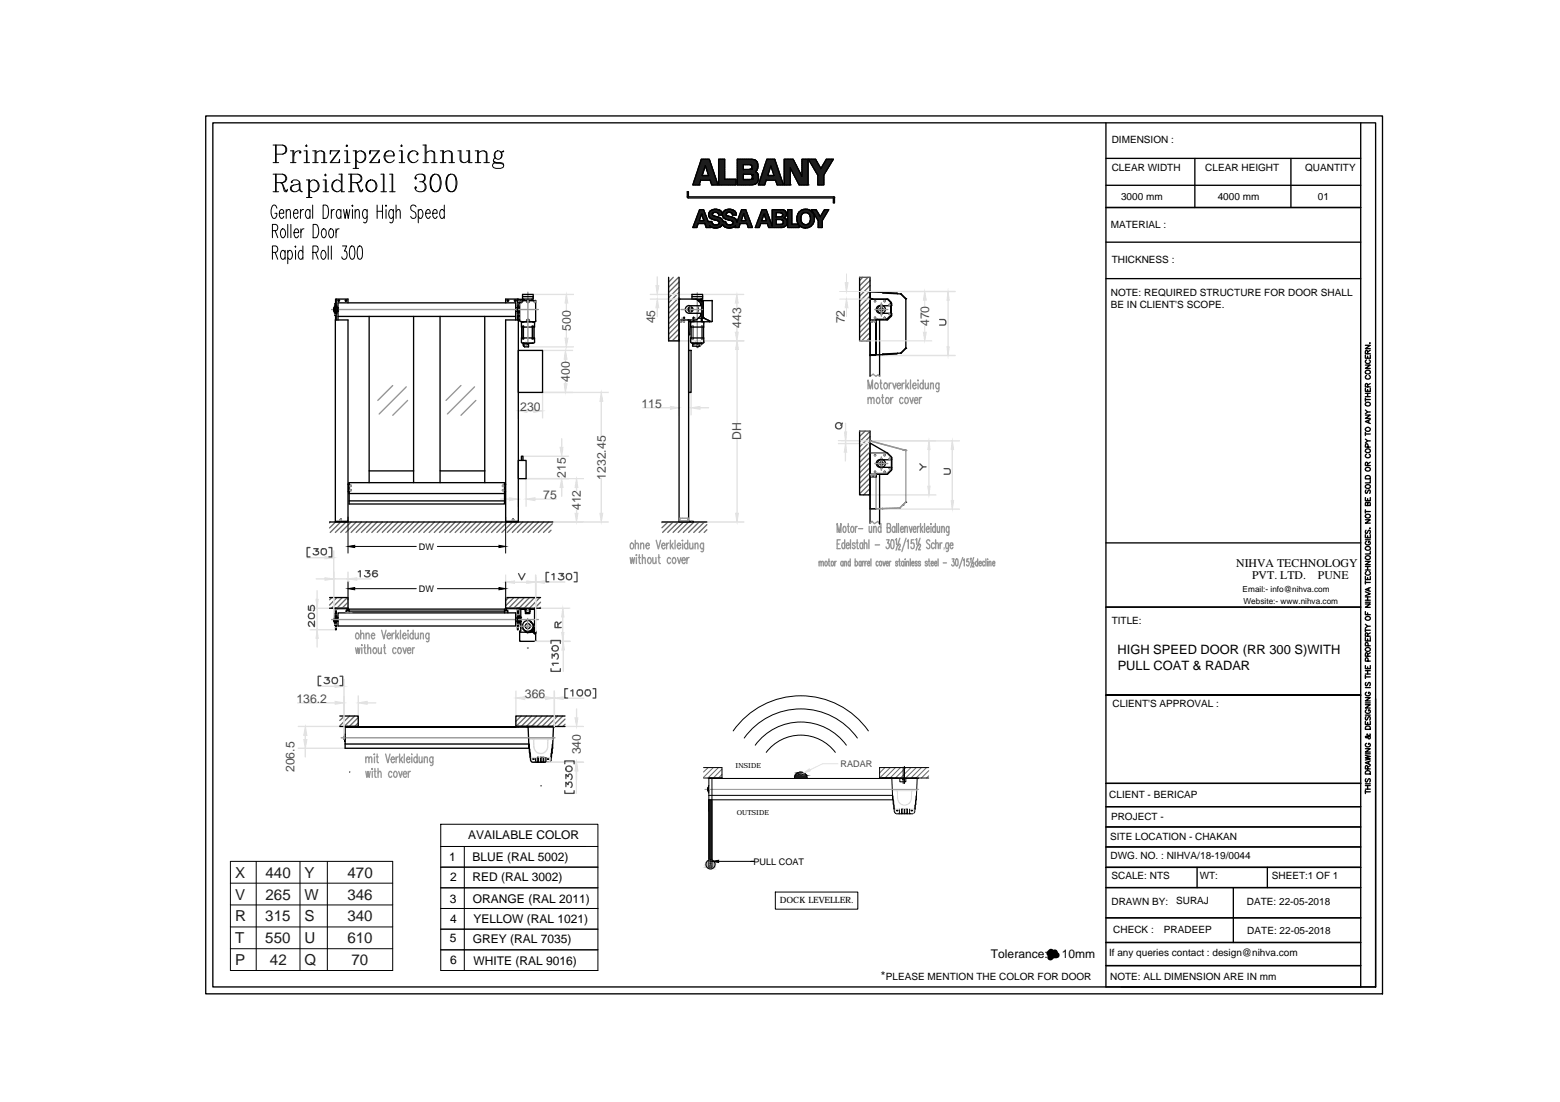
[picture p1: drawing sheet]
<svg xmlns="http://www.w3.org/2000/svg" width="297mm" height="210mm" viewBox="0 0 297 210" stroke-linecap="round" stroke-linejoin="round" font-family="sans-serif">
<defs><g id="words">
<g font-size="2.9" fill="#1d1d1d">
<text x="44.8" y="167.2">X</text>
<text x="50.6" y="167.2">440</text>
<text x="58" y="167.2">Y</text>
<text x="66.2" y="167.2">470</text>
<text x="44.8" y="171.4">V</text>
<text x="50.6" y="171.4">265</text>
<text x="58" y="171.4">W</text>
<text x="66.1" y="171.4">346</text>
<text x="44.8" y="175.5">R</text>
<text x="44.8" y="179.6">T</text>
<text x="50.5" y="175.5">315</text>
<text x="50.5" y="179.6">550</text>
<text x="58" y="175.5">S</text>
<text x="58" y="179.6">U</text>
<text x="66.1" y="175.5">340</text>
<text x="66.1" y="179.6">610</text>
<text x="44.8" y="183.8">P</text>
<text x="51.4" y="183.8">42</text>
<text x="58" y="183.8">Q</text>
<text x="66.9" y="183.8">70</text>
</g>
<g font-size="2.5">
<text x="212.8" y="124.6">HIGH SPEED DOOR (RR 300 S)WITH</text>
<text x="212.8" y="127.6">PULL COAT &amp; RADAR</text>
</g>
<g font-size="2.3" fill="#4c4c4c">
<text x="108.7" y="63" transform="rotate(-90 108.7 63)">500</text>
<text x="124.7" y="61.6" transform="rotate(-90 124.7 61.6)">45</text>
<text x="141.1" y="62.4" transform="rotate(-90 141.1 62.4)">443</text>
<text x="160.8" y="61.6" transform="rotate(-90 160.8 61.6)">72</text>
<text x="176.9" y="62.1" transform="rotate(-90 176.9 62.1)">470</text>
<text x="108.5" y="72.7" transform="rotate(-90 108.5 72.7)">400</text>
<text x="122.1" y="77.6">115</text>
<text x="99.1" y="78.2">230</text>
<text x="141.2" y="83.8" transform="rotate(-90 141.2 83.8)">DH</text>
<text x="103.4" y="95">75</text>
<text x="107.8" y="91" transform="rotate(-90 107.8 91)">215</text>
<text x="115.3" y="91.4" transform="rotate(-90 115.3 91.4)">1232.45</text>
<text x="110.6" y="97.2" transform="rotate(-90 110.6 97.2)">412</text>
<text x="56.4" y="133.8">136.2</text>
<text x="100" y="132.9">366</text>
<text x="110.6" y="143.7" transform="rotate(-90 110.6 143.7)">340</text>
<text x="56.1" y="147.1" transform="rotate(-90 56.1 147.1)">206.5</text>
</g>
<g font-size="2.3">
<text x="89.2" y="159.8">AVAILABLE COLOR</text>
<text x="85.5" y="164">1</text>
<text x="85.7" y="167.9">2</text>
<text x="90" y="164.1">BLUE (RAL 5002)</text>
<text x="90" y="167.9">RED (RAL 3002)</text>
<text x="85.7" y="172">3</text>
<text x="90.1" y="172">ORANGE (RAL 2011)</text>
<text x="85.7" y="179.5">5</text>
<text x="85.7" y="175.8">4</text>
<text x="90" y="179.6">GREY (RAL 7035)</text>
<text x="90.1" y="175.8">YELLOW (RAL 1021)</text>
<text x="85.7" y="183.7">6</text>
<text x="90.1" y="183.7">WHITE (RAL 9016)</text>
<text x="188.7" y="182.4">Tolerance:-</text>
<text x="202.2" y="182.4">10mm</text>
<text x="167.7" y="186.6">*</text>
</g>
<g font-size="2.2">
<text x="235.4" y="108">NIHVA TECHNOLOGY</text>
<text x="238.4" y="110.3">PVT. LTD.</text>
<text x="250.9" y="110.3">PUNE</text>
</g>
<g font-size="1.9">
<text x="211.7" y="27.2">DIMENSION :</text>
<text x="211.7" y="32.5">CLEAR WIDTH</text>
<text x="229.5" y="32.5">CLEAR HEIGHT</text>
<text x="248.5" y="32.5">QUANTITY</text>
<text x="213.5" y="38.2">3000 mm</text>
<text x="231.9" y="38.2">4000 mm</text>
<text x="250.9" y="38.2">01</text>
<text x="211.5" y="43.5">MATERIAL :</text>
<text x="211.7" y="50.1">THICKNESS :</text>
<text x="211.5" y="56.3">NOTE: REQUIRED STRUCTURE FOR DOOR SHALL</text>
<text x="211.5" y="58.6">BE IN CLIENT'S SCOPE.</text>
<text x="211.7" y="118.8">TITLE:</text>
<text x="211.9" y="134.6">CLIENT'S APPROVAL :</text>
<text x="211.2" y="152">CLIENT - BERICAP</text>
<text x="211.4" y="159.9">SITE LOCATION - CHAKAN</text>
<text x="211.6" y="156.1">PROJECT -</text>
<text x="211.5" y="163.7">DWG. NO. : NIHVA/18-19/0044</text>
<text x="211.6" y="167.5">SCALE: NTS</text>
<text x="228.4" y="167.4">WT:</text>
<text x="242.2" y="167.5">SHEET:1 OF 1</text>
<text x="211.6" y="172.3">DRAWN BY:</text>
<text x="224" y="172.3">SURAJ</text>
<text x="237.4" y="172.3">DATE: 22-05-2018</text>
<text x="212" y="177.7">CHECK :</text>
<text x="221.6" y="177.7">PRADEEP</text>
<text x="237.5" y="177.8">DATE: 22-05-2018</text>
<text x="211.2" y="182.1">If any queries contact : design@nihva.com</text>
<text x="168.7" y="186.6">PLEASE MENTION THE COLOR FOR DOOR</text>
<text x="211.4" y="186.7">NOTE: ALL DIMENSION ARE IN mm</text>
</g>
<g font-size="1.7">
<text x="79.8" y="104.7">DW</text>
<text x="79.8" y="112.8">DW</text>
<text x="143.5" y="164.7">PULL COAT</text>
<text x="148.5" y="172.1">DOCK LEVELLER.</text>
</g>
<text font-size="1.7" fill="#4c4c4c" x="160" y="146.1">RADAR</text>
<g font-size="1.6">
<text x="236.6" y="112.7">Email:- info@nihva.com</text>
<text x="236.8" y="115">Website:- www.nihva.com</text>
</g>
<g font-size="1.3">
<text x="140.1" y="146.3">INSIDE</text>
<text x="140.3" y="155.3">OUTSIDE</text>
</g>
</g></defs>
<!-- layer: 0 -->
<g fill="none" stroke="#000" stroke-width=".25">
<path d="M39.2 22.1h224v167.2h-224zM40.5 23.4h221.4v164.6h-221.4zM133.2 35.2h.1M133.2 39.9h.8l.8 2.3h.7l.1 .2a.82 .82 0 0 0 1.4 .1 .76 .76 0 0 0-.9-.6 1.09 1.09 0 0 1-1.1-1.4 1.42 1.42 0 0 1 1.4-.6 1.42 1.42 0 0 1 1.2 .9 1.39 1.39 0 0 1 1.2-1 1.39 1.39 0 0 1 1.4 .9v.3h-.7a.6 .6 0 0 0-.6-.6 .6 .6 0 0 0-.6 .5l.4 .3a2.38 2.38 0 0 1 1.5 .7l.1 .4 .9-2.4h.8l1.3 3.4h-.8l-.3-.7h-1.3l-.2 .7h-.8l.2-.3a1.69 1.69 0 0 1-2.5-.2 1.74 1.74 0 0 1-2.2 .4l-.3-.2 .2 .3h-.8l-.3-.7h-1.3l-.2 .7h-.8zM133.5 30.3h1.6l1.6 4.9h-1.2l-.3-.9h-1.8l-.2 .9h-1.3zM134.3 31.6l.6 1.8h-1.2zM136.8 30.3h1.2v3.8h2.1v1.1h-3.3zM140.4 30.3h2.4a1.24 1.24 0 0 1 1.3 .4 1.24 1.24 0 0 1 .2 1.3l-.4 .7 .4 .5 .1 .9a1.16 1.16 0 0 1-1.5 1.1h-2.5zM141.5 31.4h1.5l.1 .2v.6l-1.6 .1zM143 32.2h.1M143.1 32.2h.1M143.1 34.1h.1"/>
<path d="M143.1 33.3l-1.6-.1v1l1.7-.1M143.1 33.3h.1M143.2 34.1h.1M143.2 33.3h.1M143.2 34h.1M143.2 33.3v.7M143.2 34v.1M145.1 39.9h.8l1.1 3.2v-3.2h1.9a.8 .8 0 0 1 .8 .6 .8 .8 0 0 1-.4 1 .97 .97 0 0 1 .6 1.1 .97 .97 0 0 1-1 .7h-2.5l-.3-.7h-1.3l-.2 .7h-.8zM146 30.3h1.5l1.7 4.9h-1.2l-.3-.9h-1.8l-.3 .9h-1.2zM146.8 31.6l.6 1.8h-1.2zM149.3 30.3h1.7l1.7 3.3v-3.3h1.2v4.9h-1.7l-1.7-3.3v3.3h-1.2zM150 39.9h.8v2.8h1.2a1.79 1.79 0 0 1 .1-2.2 1.79 1.79 0 0 1 2.1-.5 1.81 1.81 0 0 1 .8 2.4 1.81 1.81 0 0 1-2.3 .9l-.5-.4v.4h-2.2z"/>
<path d="M153.9 30.3h1.4l1 1.8 1-1.8h1.4l-1.8 3v1.9h-1.2v-1.9zM154.5 39.9h.9l.8 1.4 .8-1.4h.8l-1.2 2.1v1.3h-.8v-1.3zM158.7 37.5h-27.6v-1h-.2v1M158.9 37.7v.9h-.2v-.9h-27.7M210.6 23.4v164.6h48.5v-164.6M210.6 30.2h48.5M210.6 39.5h48.5M210.6 35.3h48.5M227.5 30.2v9.3M245.8 30.2v9.3M133.6 40.8h.1M133.6 40.8l.4 1.2h-.8z"/>
<path d="M135.8 40.5h.7l.2 .1 .1 .4h.8a1.81 1.81 0 0 0 1.6 1 .38 .38 0 0 1 .3 .7 .88 .88 0 0 1-1.3-.3l-.1-.2h-.4l-.2-.5-.8-.4a1.01 1.01 0 0 1-1-.5zM141.6 40.8h.1M141.6 40.8l.4 1.2h-.8zM145.5 40.8h.1M145.5 40.8l.4 1.2h-.9zM147.8 40.5h.8a.4 .4 0 0 1 .4 .4 .4 .4 0 0 1-.4 .4h-.8zM147.8 41.8h.8a.49 .49 0 0 1 .5 .4 .49 .49 0 0 1-.2 .5h-1.1zM149.1 42.1h.1M152.7 40.8a.97 .97 0 0 1 1.2-.2 .97 .97 0 0 1 .4 1.2 .91 .91 0 0 1-.8 1 .91 .91 0 0 1-1-.8v-.7zM210.6 46.1h48.5M210.6 53.1h48.5M260 79.1h.9l-.9 .6h.9"/>
<path d="M260 73.9v.6h.9v-.6M260 69.5h.9l-.9 .7h.9M260 67.6v.6h.9v-.6M260 65.8h.9l-.9 .6h.9M260 75.8v.6M260 78.1l.4 .4M260 76.1h.9M260 75.6h.9M260 74.9h.9M260.2 71.5a.35 .35 0 0 0-.2 .4 .35 .35 0 0 0 .3 .3h.3a.35 .35 0 0 0 .3-.3 .35 .35 0 0 0-.2-.4M260.2 68.6a.35 .35 0 0 0-.2 .4 .35 .35 0 0 0 .3 .2h.3a.35 .35 0 0 0 .3-.2 .35 .35 0 0 0-.2-.4M260.4 73.7v-.6h-.2l-.2 .2v.4h.9"/>
<path d="M260.4 67.4v-.6l-.2-.1-.2 .3v.4h.9M260.4 67.8v.4M260.4 74.2v.3M260.4 74.9v.7M260.8 65.3h.1M260.9 79.9l-.9 .4 .9 .4M260.9 78.5h-.5l-.4 .3M260.9 73.1l-.5 .2M260.9 66.7l-.5 .3M260 99h.9l-.9 .6h.9M260 94.8v.6h.9v-.6M260 82.3v.7"/>
<path d="M260 97.1v.6M260 97.4h.9M260 83.6l.4 .4M260 82.7h.9M260 90.7a.53 .53 0 0 1 .9 .2v.3h-.9zM260.1 93.3l-.1 .2 .1 .5 .2-.1 .4-.6 .2 .2-.1 .5M260.2 86.5a.35 .35 0 0 0-.2 .4 .35 .35 0 0 0 .3 .3h.3a.35 .35 0 0 0 .3-.3 .35 .35 0 0 0-.2-.4M260.4 95.9l.2-.2h.2l.1 .2v.4h-.9l.1-.6h.3v.6M260.4 88.7v-.6l-.2-.1-.2 .3v.4h.9M260.4 95v.4M260.5 85.2l-.1-.6h-.3l-.1 .6h.9M260.6 80.1v.4"/>
<path d="M260.9 91.4v.6h-.9M260.9 84h-.5l-.4 .4M260.9 88l-.5 .4M210.6 115.6h48.5M210.6 103.4h48.5M260 116.5v.6h.9M260 115h.9l-.9 .7h.9M260 112.7l.9 .4-.9 .4M260 109.8v.6h.9v-.6M260 106.9h.9l-.9 .7h.9M260 101.8v.6h.9v-.6M260 110.6v.6"/>
<path d="M260 119.7v.7M260 118.9l.4 .4M260 114.7h.9M260 114.3h.9M260 113.7h.9M260 110.9h.9M260 108.6h.9M260 107.9h.9M260 102.8h.9M260.1 101l-.1 .2 .1 .4 .2-.1 .4-.5 .2 .2-.1 .4M260.2 108.9a.35 .35 0 0 0-.2 .4 .35 .35 0 0 0 .3 .2h.3a.35 .35 0 0 0 .3-.2 .35 .35 0 0 0-.2-.4M260.2 103.1a.35 .35 0 0 0-.2 .4 .35 .35 0 0 0 .3 .3h.3a.34 .34 0 0 0 .3-.4 .34 .34 0 0 0-.3-.3v.3"/>
<path d="M260.4 102.1v.3M260.4 107.9v.7M260.4 110v.4M260.4 113.7v.6M260.4 116.7v.4M260.6 112v.5M260.8 100.6h.1M260.9 119.3h-.5l-.4 .3M260.9 111.9l-.9 .4 .9 .3M260.9 105v.5h-.9M259.1 132.4h-48.5h48.5M260 137.4v.6h.9v-.6"/>
<path d="M260 134.2h.9l-.9 .7h.9M260 132.9h.9l-.9 .6h.9M260 126.8v.6h.9v-.6M260 121.4v.7h.9v-.7M260 128.6v.6M260 136.2h.9M260 133.9h.9M260 131h.9M260 128.9h.9M260 128.4h.9M260 127.7h.9M260 120h.9"/>
<path d="M260 138.5a.51 .51 0 0 1 .7-.2 .51 .51 0 0 1 .2 .6h-.9zM260.1 136.5l-.1 .2 .1 .4h.2l.4-.6 .2 .2-.1 .4M260.1 130l-.1 .2 .1 .4 .2-.1 .4-.5 .2 .2-.1 .4M260.2 135.2l-.2 .2a.45 .45 0 0 0 .5 .5 .45 .45 0 0 0 .4-.6l-.3-.1v.2M260.2 131.9a.35 .35 0 0 0-.2 .3 .35 .35 0 0 0 .3 .3h.3a.34 .34 0 0 0 .3-.3 .34 .34 0 0 0-.3-.3v.2M260.4 139.8l-.1 .1a.55 .55 0 0 1 .5 .8h-.2l-.4-.5-.2 .1v.1a.83 .83 0 0 0 .9-.5l-.1-.1M260.4 125v-.6l-.2-.1-.2 .3v.4h.9M260.4 121.2v-.6h-.2l-.2 .2v.4h.9M260.4 121.7v.4M260.4 127v.4M260.4 127.7v.7M260.4 137.6v.4"/>
<path d="M260.5 125.9l-.1-.5-.3-.1-.1 .6h.9M260.5 123l-.1-.5-.3-.1-.1 .6h.9M260.9 124.3l-.5 .4M260.9 120.6l-.5 .2M261.9 133.1v54.9h-48.4M210.6 149.2h48.5M210.6 153.7h48.5M210.6 157.5h48.5M260 143.9l.9 .2-.9 .2 .9 .3-.9 .2M260 142.6h.9l-.9 .6h.9M260 150.8h.9M260 150.5v.7"/>
<path d="M260 150.3h.9M260 149.6h.9M260 149.3h.9M260 143.6h.9M260.1 148.3l-.1 .3 .1 .4 .2-.1 .4-.6 .2 .3-.1 .4M260.1 146.9h.7l.1 .5h-.9zM260.2 141.6l-.2 .2a.45 .45 0 0 0 .5 .5 .45 .45 0 0 0 .4-.6l-.3-.1v.2M260.4 146.5v-.6l-.2-.1-.2 .1v.6h.9M260.4 149.6v.7M260.6 145.1v.4M260.9 144.9l-.9 .4 .9 .4M260.9 145.8l-.5 .4"/>
<path d="M210.6 161.3h48.5M210.6 169.1h48.5M210.6 174.8h48.5M210.6 179.5h48.5M227.9 165.2v3.9M241.3 165.2v3.9M259.1 165.2h-48.5h48.5M210.6 183.9h48.5"/>
<circle cx="260.4" cy="70.9" r=".44"/>
<circle cx="260.4" cy="77" r=".44"/>
<circle cx="260.4" cy="85.9" r=".44"/>
<circle cx="260.4" cy="92.7" r=".44"/>
<circle cx="260.4" cy="98.3" r=".44"/>
<circle cx="260.4" cy="89.4" r=".43"/>
<circle cx="260.4" cy="81.8" r=".43"/>
<circle cx="260.4" cy="117.8" r=".44"/>
<circle cx="260.4" cy="104.4" r=".44"/>
<circle cx="260.4" cy="106.2" r=".44"/>
<circle cx="260.4" cy="123.7" r=".43"/>
</g>
<g fill="none" stroke="#1d1d1d" stroke-width=".25">
<path d="M133.2 35.2h-.1M133.2 35l-.2 .2M133.2 34.9l-.3 .3M133.3 39.9l-.1 .1M133.3 34.7l-.5 .5M133.3 34.6l-.6 .6M133.4 39.9l-.3 .3M133.4 34.4l-.8 .8M133.4 39.9l-.3 .4M133.5 39.9l-.5 .6M133.6 30.3l-.1 .2M133.7 39.9l-.8 .7"/>
<path d="M133.7 30.3l-.3 .3M133.7 39.9l-.8 .9M133.7 33.3l-1.7 1.8M133.7 33.4l-1.7 1.8M133.8 33.2l-1.8 1.8M133.8 39.9l-1 1M133.8 33.4l-1.7 1.8M133.8 30.3l-.4 .4M133.8 33l-1.7 1.8M133.9 32.9l-1.8 1.8M133.9 39.9l-1.1 1.2M133.9 30.3l-.5 .6"/>
<path d="M133.9 32.8l-1.8 1.8M134 32.6l-1.8 1.8M134 33.4l-1.9 1.8M134 40l-1.4 1.4M134 30.3l-.7 .7M134 32.5l-1.8 1.8M134 32.4l-1.7 1.7M134 33.4l-1.8 1.8M134.1 30.3l-.8 .8M134.1 32.2l-1.8 1.8M134.1 33.4l-1.8 1.8M134.2 32.1l-1.8 1.8"/>
<path d="M134.2 30.3l-1 1M134.2 31.9l-1.8 1.8M134.2 33.4l-1.8 1.8M134.3 31.8l-1.8 1.8M134.3 30.3l-1.1 1.1M134.3 31.7l-1.8 1.7M134.3 33.4l-1.8 1.8M134.4 30.3l-1.2 1.3M134.4 33.4l-.9 .9M134.5 30.3l-1.4 1.4M134.5 33.4l-.9 .9M134.6 33.4l-.9 .9"/>
<path d="M134.6 30.3l-1.6 1.6M134.7 30.3l-1.7 1.7M134.7 33.4l-.9 .9M134.8 30.3l-1.9 1.9M134.8 33.4l-.9 .9M134.8 30.3l-1.9 2M134.9 33.4l-.9 .9M134.9 30.3l-2 2.1M135.1 30.3l-2.3 2.3M135.1 30.4l-2.3 2.3M135.1 30.5l-2.4 2.3M135.1 30.6l-2.5 2.4"/>
<path d="M135.1 30.6l-2.5 2.5M135.2 30.7l-2.6 2.6M135.2 30.8l-.9 .8M135.2 30.8l-.9 .9M135.2 30.9l-.8 .8M135.3 31l-.9 .8M135.3 31l-.9 .9M135.3 31.1l-.8 .8M135.4 31.2l-.9 .8M135.4 31.2l-.9 .9M135.4 31.3l-.9 .9M135.4 31.4l-.9 .8"/>
<path d="M135.4 31.4l-.9 .9M135.4 31.5l-.8 .9M135.5 31.6l-.9 .9M135.5 31.7l-.9 .8M135.5 31.7l-.8 .9M135.6 31.8l-.9 .9M135.6 31.9l-.9 .9M135.6 40l-.6 .6M135.6 32l-.8 .9M135.7 32.1l-.9 .9M135.7 32.2l-.9 .8M135.7 32.2l-.9 .9"/>
<path d="M135.7 39.9l-.8 .8M135.7 32.3l-.9 .9M135.7 32.4l-.8 .9M135.8 32.5l-.9 .8M135.8 32.5l-.9 .9M135.8 32.6l-1.7 1.7M135.8 32.7l-1.6 1.6M135.9 39.9l-1 .9M135.9 32.7l-1.6 1.6M135.9 32.9l-1.4 1.4M135.9 32.8l-1.6 1.5M135.9 33l-1.3 1.3"/>
<path d="M136 39.9l-1.1 1M136 33.1l-1.2 1.2M136 33.1l-1.3 1.2M136 33.2l-1.1 1.1M136 33.3l-1 1M136.1 39.9l-1.2 1.1M136.1 33.3l-1 1M136.1 33.4l-.9 .9M136.1 33.5l-.9 .9M136.2 33.6l-.9 .8M136.2 33.6l-.9 .9M136.2 39.9l-1.2 1.2"/>
<path d="M136.2 33.7l-.9 .9M136.2 33.8l-.9 .9M136.2 33.9l-.8 .8M136.3 39.9l-1.3 1.3M136.3 33.9l-.9 1M136.3 34.1l-.9 .9M136.4 39.9l-1.4 1.3M136.4 34.2l-.9 .9M136.4 34.3l-.9 .9M136.4 34.4l-.9 .8M136.4 34.4l-.7 .8M136.5 39.9l-1.5 1.4"/>
<path d="M136.5 34.5l-.8 .7M136.5 34.6l-.6 .6M136.5 34.6l-.7 .6M136.5 39.9l-.6 .6M136.5 34.7l-.5 .5M136.5 34.8l-.4 .4M136.6 34.8l-.4 .4M136.6 34.9l-.3 .3M136.6 39.9l-.5 .6M136.6 35l-.2 .2M136.7 35l-.2 .2M136.7 35.1l-.1 .1"/>
<path d="M136.7 35.2h.1M136.7 39.9l-.5 .6M136.8 39.9l-.6 .6M136.8 39.9l-.5 .6M136.9 40l-.5 .5M136.9 30.3l-.1 .1M137 40l-.5 .5M137 30.3l-.2 .2M137.1 30.3l-.3 .3M137.2 30.3l-.4 .4M137.3 30.3l-.5 .5M137.4 30.3l-.6 .6"/>
<path d="M137.5 30.3l-.7 .7M137.6 30.3l-.8 .8M137.7 30.3l-.9 .9M137.8 30.3l-1 1M137.9 30.3l-1.1 1.1M138 32.8l-1.2 1.2M138 33l-1.2 1.1M138 33l-1.2 1.2M138 33.3l-1.2 1.2M138 33.4l-1.2 1.2M138 33.7l-1.2 1.2M138 33.8l-1.2 1.2"/>
<path d="M138 33.9l-1.2 1.1M138 30.3l-1.2 1.1M138 30.4l-1.2 1.2M138 30.5l-1.2 1.2M138 30.6l-1.2 1.1M138 30.7l-1.2 1.1M138 30.8l-1.2 1.1M138 30.9l-1.2 1.1M138 31l-1.2 1.1M138 31.1l-1.2 1.1M138 31.1l-1.2 1.2M138 31.3l-1.2 1.1"/>
<path d="M138 31.4l-1.2 1.1M138 31.4l-1.2 1.2M138 31.5l-1.2 1.2M138 31.7l-1.2 1.1M138 31.7l-1.2 1.2M138 31.8l-1.2 1.2M138 31.9l-1.2 1.1M138 32l-1.2 1.1M138 32.1l-1.2 1.2M138 32.2l-1.2 1.1M138 32.3l-1.2 1.1M138 32.4l-1.2 1.1"/>
<path d="M138 32.5l-1.2 1.1M138 32.6l-1.2 1.1M138 32.7l-1.2 1.1M138 32.8l-1.2 1.1M138 33.1l-1.2 1.2M138 33.2l-1.2 1.2M138 33.5l-1.2 1.2M138 33.6l-1.2 1.1M138 34l-1.2 1.1M138 34.1l-1.1 1.1M138 34.1l-1 1.1M138.1 34.1l-1.1 1.1"/>
<path d="M138.2 34.1l-1.1 1.1M138.2 39.9l-.6 .7M138.3 34.1l-1 1.1M138.4 39.9l-.8 .8M138.4 34.1l-1.1 1.1M138.5 34.1l-1.1 1.1M138.5 39.9l-1.1 1.1M138.6 34.1l-1.1 1.1M138.6 39.9l-1 1.1 1.1-1.1M138.7 34.1l-1.1 1.1M138.8 34.1l-1.1 1.1M138.8 39.9l-1.2 1.2"/>
<path d="M138.9 34.1l-1.1 1.1M138.9 39.9l-1.3 1.3M139 34.1l-1.1 1.1M139 39.9l-1.4 1.3M139 34.1l-1 1.1M139.1 39.9l-.7 .6M139.1 34.1l-1 1.1M139.2 39.9l-.6 .6M139.2 34.1l-1 1.1M139.2 39.9l-.5 .6M139.3 39.9l-.5 .5M139.3 34.1l-1 1.1"/>
<path d="M139.4 39.9l-.5 .6M139.4 34.1l-1 1.1M139.5 39.9l-.5 .6M139.5 34.1l-1 1.1M139.5 40l-.4 .5M139.6 40l-.5 .5M139.6 34.1l-1 1.1M139.7 34.1l-1 1.1M139.8 34.1l-1.1 1.1M139.9 34.1l-1.1 1.1M140 34.1l-1 1.1M140.1 34.1l-1.1 1.1"/>
<path d="M140.1 34.2l-1 1M140.1 34.5l-.7 .7M140.1 34.7l-.5 .5M140.1 35l-.2 .2M140.1 35l-.1 .2M140.1 35.1v.1M140.1 34.6l-.6 .6M140.1 34.3l-.9 .9M140.1 34.4l-.8 .8M140.1 34.7l-.4 .5M140.1 34.8l-.3 .4M140.4 30.3h.1"/>
<path d="M140.5 30.3l-.1 .2M140.6 30.3l-.2 .3M140.7 30.3l-.3 .3M140.8 30.3l-.4 .4M140.9 30.3l-.5 .5M141 30.3l-.6 .6M141.1 30.3l-.7 .7M141.2 30.3l-.8 .8M141.3 39.9l-.1 .2M141.3 30.3l-.9 .9M141.4 39.9l-.3 .3M141.4 30.3l-1 1"/>
<path d="M141.4 30.3l-1 1.1M141.5 39.9l-.4 .5M141.5 31.7l-1.1 1.1M141.5 31.8l-1.1 1.1M141.5 31.9l-1.1 1.1M141.5 33.3l-1.1 1.1M141.5 33.5l-1.1 1.1M141.5 33.6l-1.1 1.1M141.5 33.6l-1.1 1.2M141.5 33.7l-1.1 1.2M141.5 33.9l-1.1 1.1M141.5 33.9l-1.1 1.2"/>
<path d="M141.5 34l-1.1 1.2M141.5 34.1l-1.1 1.1M141.5 30.3l-1.1 1.2M141.5 31.4l-1.1 1.1M141.5 31.5l-1.1 1.1M141.5 31.6l-1.1 1.1M141.5 31.9l-1.1 1.2M141.5 32l-1.1 1.2M141.5 32.2l-1.1 1.1M141.5 32.2l-1.1 1.2M141.5 33.3l-1.1 1.2M141.5 34.2l-.9 1"/>
<path d="M141.6 39.9l-.6 .6M141.6 32.3l-1.2 1.2M141.7 39.9l-.8 .8M141.7 30.3l-1.3 1.3M141.7 34.2l-1.1 1M141.7 32.3l-1.3 1.3M141.7 34.2l-1 1M141.7 39.9l-.8 .9M141.7 30.3l-1.3 1.4M141.8 32.3l-1.4 1.3M141.8 34.2l-1 1M141.8 30.3l-1.4 1.5"/>
<path d="M141.9 32.3l-1.5 1.5M141.9 39.9l-1.1 1.1M141.9 30.3l-1.5 1.6M141.9 34.2l-1 1M142 32.3l-1.6 1.6M142 39.9l-1.2 1.2M142 40l-1.3 1.3M142 34.2l-1 1M142 30.3l-1.6 1.6M142.1 32.3l-1.7 1.6M142.1 34.2l-1 1M142.1 30.3l-1.7 1.8"/>
<path d="M142.2 32.3l-1.8 1.7M142.2 34.2l-1 1M142.2 30.3l-1.8 1.9M142.3 32.3l-1.9 1.8M142.3 34.2l-1 1M142.3 30.3l-1.9 1.9M142.3 32.3l-1.9 1.9M142.4 34.2l-1 1M142.4 30.3l-2 2M142.5 32.3l-2.1 2M142.5 34.2l-1 1M142.5 30.3l-2.1 2.1"/>
<path d="M142.6 32.3l-1 .9M142.6 34.2l-1 1M142.6 30.3l-1 1.1M142.6 32.3l-.9 .9M142.7 34.2l-1 1M142.7 30.3l-1 1.1M142.8 32.2l-1 1M142.8 30.3l-1 1.1M142.8 34.2l-1 1M142.8 32.2l-.9 1M142.9 34.2l-1 1M142.9 30.3l-1 1.1"/>
<path d="M143 30.3l-1 1.1M143 34.2l-1 1M143 32.2l-1 1M143.1 30.3l-1.1 1.1M143.1 30.3l-.9 1.1M143.1 34.1l-1.1 1.1M143.2 30.3l-.9 1.1M143.3 30.4l-1 1M143.4 30.4l-1 1M143.5 30.4l-.9 1M143.6 30.4l-1 1M143.6 30.4l-.9 1"/>
<path d="M143.7 30.5l-.9 .9M143.8 30.5l-.9 .9M143.8 30.5l-.8 .9 .9-.8M143.9 32.7l-.7 .7M143.9 30.6l-.8 .9M143.9 32.8l-.7 .7M144 30.6l-.9 .9M144 30.7l-.9 .9M144 32.8l-.7 .8M144.1 30.7l-1 1M144.1 32.8l-.8 .8M144.1 32.9l-.8 .8"/>
<path d="M144.1 34.9h.1M144.1 30.8l-1 .9M144.2 30.8l-1.1 1.1M144.2 30.9l-1.1 1M144.2 32.3l-1 1M144.2 32.9l-.9 .9M144.2 31l-1.1 1.1M144.2 33l-1 .9M144.2 31.1l-2 2.1M144.2 32.2l-1.1 1.1M144.2 31.1l-2.1 2.1M144.2 33l-1 1.1"/>
<path d="M144.3 31.2l-2 2M144.3 31.3l-1.9 1.9M144.3 31.4l-1.8 1.8M144.3 31.7l-1.5 1.5M144.3 31.9l-1.3 1.3M144.3 32l-1.2 1.2M144.3 31.4l-1.7 1.8M144.3 31.5l-1.6 1.7M144.3 31.8l-1.4 1.4M144.3 33.1l-2.2 2.1M144.3 33.1l-2 2.1M144.3 34.6l-.5 .5"/>
<path d="M144.3 33.2l-2 2M144.3 34.4l-.6 .7M144.4 34.2l-1 1M144.4 34.3l-.9 .9M144.4 33.3l-2 1.9M144.4 33.4l-1.9 1.8M144.4 33.4l-1.8 1.8M144.4 33.5l-1.7 1.7M144.4 33.6l-1.6 1.6M144.4 33.7l-1.5 1.5M144.4 33.8l-1.4 1.4M144.4 33.9l-1.3 1.3"/>
<path d="M144.4 34l-1.2 1.2M144.4 34.1l-1.1 1.1M145.2 39.9l-.1 .1M145.3 39.9l-.3 .3M145.3 39.9l-.3 .4M145.4 39.9l-.5 .6M145.6 39.9l-.8 .7M145.6 39.9l-.8 .9M145.6 35.1v.1M145.7 35l-.3 .2M145.7 39.9l-.9 1M145.7 34.9l-.4 .3"/>
<path d="M145.8 34.7l-.5 .5M145.8 39.9l-1.1 1.2M145.8 34.6l-.6 .6M145.9 34.4l-.8 .8M145.9 39.9l-1.3 1.3M146.1 30.3l-.1 .1M146.2 30.3l-.3 .3M146.2 33.4l-1.8 1.8M146.2 33.3l-1.8 1.8M146.3 30.3l-.4 .4M146.3 33.2l-1.8 1.8M146.3 33l-1.8 1.8"/>
<path d="M146.3 33.4l-1.8 1.8M146.4 30.3l-.5 .5M146.4 32.9l-1.8 1.8M146.4 32.8l-1.8 1.7M146.4 33.4l-1.8 1.8M146.4 32.6l-1.7 1.8M146.4 30.3l-.6 .7M146.5 32.5l-1.8 1.7M146.5 33.4l-1.8 1.8M146.5 32.3l-1.7 1.8M146.6 30.3l-.8 .8M146.6 32.2l-1.8 1.8"/>
<path d="M146.6 33.4l-1.8 1.8M146.6 32.1l-1.8 1.7M146.7 30.3l-1 1M146.7 31.9l-1.8 1.8M146.7 31.8l-1.7 1.8M146.7 33.4l-1.8 1.8M146.7 30.3l-1.1 1.1M146.7 31.7l-1.7 1.7M146.8 33.4l-1.8 1.8M146.8 30.3l-1.2 1.3M146.9 33.4l-1 .9M146.9 30.3l-1.3 1.4"/>
<path d="M147 33.4l-.9 .9M147 30.3l-1.5 1.6M147.1 39.9l-.1 .1M147.1 30.3l-1.6 1.7M147.2 33.4l-1 .9M147.2 30.3l-1.8 1.8M147.2 39.9l-.2 .2M147.2 33l.9-.8-.8 .9M147.2 33.4l-.9 .9M147.3 30.3l-1.9 2M147.3 39.9l-.3 .3M147.3 33.4l-.9 .9"/>
<path d="M147.4 39.9l-.4 .4M147.4 30.3l-2.1 2.1M147.5 39.9l-.5 .5M147.5 30.3l-2.2 2.2M147.5 30.4l-2.3 2.3M147.5 30.5l-2.3 2.3M147.6 30.5l-2.5 2.5M147.6 39.9l-.6 .6M147.6 30.6l-2.5 2.5M147.6 30.7l-2.6 2.6M147.7 30.7l-.9 .9M147.7 30.8l-.9 .9"/>
<path d="M147.7 39.9l-.7 .7M147.7 30.9l-.9 .8M147.7 30.9l-.8 .9M147.8 31l-.9 .9M147.8 31.1l-.9 .8M147.8 39.9l-.8 .8M147.8 31.1l-.8 .9M147.8 31.2l-.8 .9M147.8 31.3l-.8 .9M147.9 39.9l-.9 .9M147.9 31.4l-.9 .8M147.9 31.4l-.9 .9"/>
<path d="M147.9 31.5l-.9 .9M147.9 31.6l-.8 .9M148 39.9l-1 1M148 31.7l-.9 .8M148 31.7l-.9 .9M148 31.8l-.8 .9M148.1 31.9l-.9 .9M148.1 39.9l-1.1 1.1M148.1 32l-.9 .9M148.1 32.1l-.9 .9M148.2 39.9l-1.2 1.1M148.2 32.3l-.9 .9"/>
<path d="M148.2 32.4l-.8 .9M148.2 32.4l-.9 .8M148.3 39.9l-1.3 1.2M148.3 32.5l-.9 .9M148.3 32.6l-1.8 1.7M148.3 32.6l-1.7 1.7M148.3 32.7l-1.6 1.6M148.4 39.9l-1.4 1.4M148.4 32.8l-1.6 1.5M148.4 32.8l-1.5 1.5M148.4 32.9l-1.4 1.4M148.4 33l-1.3 1.3"/>
<path d="M148.4 33l-1.2 1.3M148.5 39.9l-.6 .6M148.5 33.1l-1.2 1.2M148.5 33.2l-1.1 1.1M148.5 33.3l-1 1M148.6 39.9l-.6 .6M148.6 33.4l-.9 .9M148.6 33.5l-.9 .9M148.6 33.6l-.9 .8M148.6 39.9l-.5 .6M148.6 33.6l-.8 .9M148.6 33.7l-.8 .9"/>
<path d="M148.7 33.8l-.9 .9M148.7 33.9l-.9 .8M148.7 39.9l-.5 .6M148.7 33.9l-.9 .9M148.8 34l-.9 .9M148.8 34.1l-.9 .9M148.8 39.9l-.5 .6M148.8 34.2l-.9 .9M148.9 34.3l-.9 .9M148.9 39.9l-.5 .6M148.9 34.4l-.8 .8M148.9 34.5l-.7 .7"/>
<path d="M148.9 34.5l-.6 .7M149 39.9l-.6 .6M149 34.6l-.6 .6M149 34.7l-.5 .5M149 34.7l-.4 .5M149 34.8l-.4 .4M149.1 40l-.5 .5M149.1 34.9l-.4 .3M149.1 35l-.2 .2M149.2 40l-.6 .5M149.2 35.2h-.1M149.2 35.1l-.2 .1"/>
<path d="M149.3 33l2.1-1.9-2.1 2M149.3 32.5l1.9-1.9-1.9 2M149.4 30.3l-.1 .1M149.5 30.3l-.2 .2M149.6 30.3l-.3 .3M149.7 30.3l-.4 .4M149.7 30.3l-.4 .5M149.9 30.3l-.6 .6M150 30.3l-.7 .7M150 39.9v.1M150 30.3l-.7 .8M150.1 30.3l-.8 .8"/>
<path d="M150.2 39.9l-.2 .2M150.2 30.3l-.9 1M150.3 39.9l-.3 .3M150.3 39.9l-.3 .4M150.3 30.3l-1 1.1M150.4 39.9l-.4 .5M150.4 30.3l-1.1 1.1M150.5 35.2h.1M150.5 34.8l-.4 .4M150.5 34.9l-.3 .3M150.5 32.1l-1.2 1.1M150.5 32.3l-1.2 1.1"/>
<path d="M150.5 32.4l-1.2 1.1M150.5 32.5l-1.2 1.1M150.5 32.8l-1.2 1.1M150.5 32.8l-1.2 1.2M150.5 32.9l-1.2 1.2M150.5 33.1l-1.2 1.2M150.5 33.2l-1.2 1.2M150.5 33.3l-1.2 1.1M150.5 33.5l-1.2 1.2M150.5 33.7l-1.2 1.1M150.5 34l-1.2 1.1M150.5 34.1l-1.2 1.1"/>
<path d="M150.5 34.1l-1.1 1.1M150.5 34.4l-.8 .8M150.5 34.5l-.7 .7M150.5 35l-.2 .2M150.5 33.9l-1.2 1.1M150.5 34.4l-.9 .8M150.5 32.2l-1.2 1.1M150.5 32.5l-1.2 1.2M150.5 32.7l-1.2 1.1M150.5 33l-1.2 1.2M150.5 33.4l-1.2 1.2M150.5 33.6l-1.2 1.1"/>
<path d="M150.5 33.8l-1.2 1.1M150.5 34.3l-1 .9M150.5 34.7l-.6 .5M150.5 34.7l-.5 .5M150.5 35.1l-.2 .1M150.5 30.3l-1.2 1.2M150.6 39.9l-.6 .6M150.6 30.3l-1.3 1.3M150.7 39.9l-.7 .8M150.7 30.3l-1.4 1.4M150.8 40l-.8 .8M150.8 30.3l-1.5 1.5"/>
<path d="M150.9 30.3l-1.6 1.6M151 30.3l-1.7 1.7M151 30.4l-1.7 1.7M151.1 30.4l-1.8 1.8M151.1 30.5l-1.8 1.8M151.1 30.6l-1.8 1.8M151.2 30.8l-1.9 1.9M151.3 30.8l-2 2M151.3 30.9l-2 1.9M151.3 30.9l-2 2.1M151.4 31.1l-.9 .9M151.4 31.2l-.8 .9"/>
<path d="M151.5 31.3l-.9 .9 .9-.9M151.6 31.4l-1 .9M151.6 31.4l-.9 .9M151.6 31.5l-.9 .9M151.7 31.6l-1 .9M151.7 31.6l-.9 .9M151.7 31.7l-.9 .9M151.7 31.7l-.9 1M151.8 31.8l-1 .9M151.8 31.9l-.9 .9M151.9 32l-.9 1 .9-.9M151.9 32.2l-.8 .9"/>
<path d="M151.9 32.1l-.9 .9M152 32.2l-.9 .9M152 32.3l-.9 .9M152.1 32.5l-.9 .8M152.1 32.4l-1 .9M152.1 32.5l-.9 .9M152.2 32.5l-.9 1M152.2 32.6l-.9 .9M152.2 32.7l-.9 .9M152.2 32.8l-.8 .8M152.3 32.8l-.9 .9M152.3 32.9l-.9 .9"/>
<path d="M152.3 32.9l-.9 1M152.4 33l-.9 .9M152.5 33.1l-.9 .9M152.5 33.3l-.9 .8M152.5 33.2l-.9 .9M152.5 33.3l-.8 .9M152.6 33.4l-.9 .9M152.6 33.5l-.9 .9M152.7 33.6l-.9 .8M152.8 39.9l-.9 .9M152.8 30.3l-.1 .1M152.9 30.3l-.2 .2"/>
<path d="M152.9 39.9l-1.1 1.1M153 30.3l-.3 .3M153 39.9l-1.2 1.2M153 30.3l-.3 .4M153.1 39.9l-1.3 1.4M153.2 30.3l-.5 .5M153.3 39.9l-1.6 1.4M153.3 30.3l-.6 .5M153.3 39.9l-1.6 1.6M153.3 30.3l-.6 .7M153.4 39.9l-1.7 1.7M153.4 30.3l-.7 .8"/>
<path d="M153.5 39.9l-1.8 1.8M153.5 30.3l-.8 .8M153.6 39.9l-1.9 1.9M153.6 30.3l-.9 .9M153.7 39.9l-.7 .6M153.7 30.3l-1 1.1M153.8 39.9l-.6 .6M153.8 30.3l-1.1 1.1M153.9 35.2h.1M153.9 39.9l-.6 .6M153.9 31.4l-1.2 1.2M153.9 31.5l-1.2 1.2"/>
<path d="M153.9 31.8l-1.2 1.1M153.9 31.9l-1.2 1.1M153.9 32l-1.2 1.1M153.9 32.3l-1.2 1.1M153.9 32.4l-1.2 1.1M153.9 32.5l-2.1 2M153.9 32.5l-2.1 2.1M153.9 32.8l-2 1.9M153.9 32.9l-2 1.9M153.9 33l-1.9 1.9M153.9 33.1l-1.9 1.9M153.9 33.2l-1.8 1.8"/>
<path d="M153.9 33.3l-1.8 1.8M153.9 33.4l-1.8 1.7M153.9 33.5l-1.7 1.7M153.9 33.6l-1.7 1.6M153.9 33.7l-1.6 1.5M153.9 33.8l-1.5 1.4M153.9 34l-1.3 1.2M153.9 34.1l-1.2 1.1M153.9 34.4l-.9 .8M153.9 34.4l-.8 .8M153.9 34.5l-.7 .7M153.9 34.8l-.4 .4"/>
<path d="M153.9 34.9l-.3 .3M153.9 35l-.3 .2M153.9 30.5l-1.2 1.1M153.9 30.6l-1.2 1.1M153.9 30.7l-1.2 1.1M153.9 30.8l-1.2 1.1M153.9 30.9l-1.2 1.2M153.9 31.1l-1.2 1.1M153.9 31.1l-1.2 1.2M153.9 31.2l-1.2 1.2M153.9 31.3l-1.2 1.2M153.9 31.6l-1.2 1.2"/>
<path d="M153.9 32.1l-1.2 1.1M153.9 34.7l-.5 .5M153.9 30.4l-1.2 1.1M153.9 30.8l-1.2 1.2M153.9 31.7l-1.2 1.1M153.9 32.2l-1.2 1.1M153.9 32.6l-2 2.1M153.9 32.8l-2 2M153.9 33.9l-1.4 1.3M153.9 34.1l-1.1 1.1M153.9 34.2l-1 1M153.9 34.6l-.6 .6"/>
<path d="M153.9 35.1l-.1 .1M153.9 39.9l-.5 .6M154 39.9l-.5 .6M154 30.3v.1M154.1 40l-.5 .5M154.1 30.3l-.1 .1M154.2 30.3l-.2 .2M154.3 30.3l-.2 .3M154.4 30.3l-.3 .3M154.5 30.3l-.4 .4M154.6 39.9h.1M154.6 30.3l-.4 .4"/>
<path d="M154.7 30.3l-.5 .5M154.7 39.9l-.1 .1M154.8 39.9l-.2 .2M154.9 39.9l-.2 .3M154.9 30.3l-.6 .6M155 39.9l-.3 .3M155 30.3l-.7 .7M155 30.3l-.6 .7M155.1 39.9l-.4 .3M155.1 30.3l-.7 .8M155.2 39.9l-.4 .4M155.3 39.9l-.5 .5"/>
<path d="M155.3 30.3l-.9 .8M155.3 30.4l-.9 .8M155.3 39.9l-.4 .5M155.3 30.4l-.8 .9M155.4 30.5l-.9 .8M155.4 30.6l-.8 .8M155.4 39.9l-.5 .6M155.5 30.7l-.9 .8M155.5 30.7l-.8 .9M155.5 30.8l-.8 .8M155.6 30.8l-.9 .9M155.6 30.9l-.8 .8"/>
<path d="M155.6 31l-.8 .8M155.7 31l-.9 .9M155.7 31.1l-.8 .8M155.8 31.1l-.9 .9M155.8 31.2l-.8 .8M155.8 31.3l-.8 .8M155.8 31.3l-.8 .9M155.9 31.4l-.9 .8M155.9 31.4l-.8 .9M155.9 31.5l-.8 .8M156 31.6l-.8 .8M156 31.6l-.8 .9"/>
<path d="M156.1 31.7l-.9 .8M156.1 31.7l-.8 .9M156.1 31.8l-.8 .8M156.1 31.9l-.8 .8M156.2 31.9l-.8 .9M156.2 32l-.8 .8M156.3 32l-.9 .9M156.3 32.1l-.8 .8M156.9 33.4l-1.2 1.2M156.9 33.5l-1.2 1.2M156.9 33.8l-1.2 1.2M156.9 33.9l-1.2 1.1"/>
<path d="M156.9 34l-1.2 1.1M156.9 34.3l-1 .9M156.9 34.4l-.9 .8M156.9 34.7l-.6 .5M156.9 34.7l-.5 .5M156.9 34.8l-.4 .4M156.9 35l-.2 .2M156.9 35.1l-.1 .1M156.9 33.6l-1.2 1.1M156.9 34.4l-.8 .8M156.9 34.6l-.7 .6M156.9 33.7l-1.2 1.2"/>
<path d="M156.9 34.1l-1.2 1.1M156.9 34.2l-1.1 1M156.9 35l-.3 .2M156.9 33.3l-1.2 1.2M157 39.9l-.1 .2M157 33l-1.3 1.4M157.2 39.9l-.5 .4M157.2 32.8l-1.5 1.5M157.2 39.9l-.6 .7M157.3 39.9l-.8 .9M157.3 32.6l-1.6 1.6M157.4 39.9l-1 1.1"/>
<path d="M157.4 30.3l-.2 .2M157.5 32.4l-1.8 1.7M157.5 30.3l-.4 .4M157.5 39.9l-1.8 1.9M157.6 30.3l-.6 .7M157.6 32.1l-1.9 1.9M157.6 39.9l-1.9 2M157.7 39.9l-1.9 2M157.7 30.3l-.9 .9M157.7 31.9l-2 2M157.8 39.9l-2 2.1M157.8 30.3l-1.1 1.1"/>
<path d="M157.9 30.3l-1.3 1.4M157.9 31.7l-2.2 2.1M158 30.3l-1.6 1.6M158 31.4l-2.3 2.3M158 30.3l-1.7 1.8M158.2 30.3l-2.7 2.7M158.2 31.2l-2.5 2.4M158.3 30.3l-2.8 2.7M158.3 30.9l-2.6 2.6M158.3 30.3l-2.7 2.8M158.4 30.3l-2.8 2.9M158.4 30.7l-2.7 2.7"/>
<path d="M158.6 30.3l-3 2.9M158.6 30.5l-2.9 2.8M158.6 30.3l-2.9 3M132.7 43.2l-.1 .1M132.8 43.1l-.3 .2M132.8 42.9l-.4 .4M132.9 42.8l-.6 .5M132.9 42.7l-.7 .6M133.2 42l-1.2 1.2M133.2 41.9l-1.2 1.2M133.2 41.8l-1.1 1.1M133.3 41.6l-1.2 1.2"/>
<path d="M133.3 42l-1.3 1.3M133.3 41.5l-1.1 1.1M133.4 42l-1.3 1.3M133.4 41.3l-1.1 1.1M133.4 41.2l-1.1 1.1M133.5 41l-1.1 1.1M133.5 40.9l-1.1 1.1M133.5 42l-.5 .6M133.6 42l-.5 .6M133.7 42l-.5 .6M133.8 42l-.5 .6M133.9 42l-.5 .6"/>
<path d="M134 42l-.6 .6M134 40.1l-1.4 1.5M134.1 40.2l-1.5 1.5M134.1 40.2l-1.6 1.7M134.1 40.3l-.5 .6M134.2 40.5l-.5 .5M134.2 40.6l-.5 .5M134.3 40.7l-.6 .5M134.3 40.7l-.6 .6M134.3 42.7l.5-.6-.5 .6M134.3 40.8l-.5 .5M134.3 40.9l-.5 .5"/>
<path d="M134.3 40.9l-.5 .6M134.4 41l-.5 .5M134.4 41l-.5 .6M134.4 41.1l-.5 .6M134.5 41.2l-.6 .5M134.5 41.3l-.5 .5M134.5 41.3l-.5 .6M134.5 41.4l-.5 .5M134.5 41.5l-.5 .5M134.6 41.6l-1.1 1M134.6 41.6l-.9 1M134.6 41.7l-.9 .9"/>
<path d="M134.7 41.8l-.9 .8M134.7 41.8l-.8 .8M134.7 41.9l-.7 .7M134.7 42l-.6 .6M134.8 42l-.6 .6M134.9 42.2l-.6 .6M135 42.2l-.7 .7M135.1 42.2l-.8 .7M135.1 42.2l-.7 .8M135.2 43.1l-.2 .2M135.2 43.2l-.1 .1M135.2 42.2l-.8 .9"/>
<path d="M135.2 43.3h-.1M135.3 43.3h.1M135.4 42.2l-1 .9M135.4 40.1l-.3 .3M135.4 42.2l-1 1M135.5 42.2l-1 1.1M135.6 42.3l-1.1 1M135.6 42.4l-1 .9M135.6 42.4l-.9 .9M135.6 42.5l-.8 .8M135.7 40.8l-.6 .5M135.7 40.8l-.6 .6"/>
<path d="M135.7 42.6l-.8 .7M135.7 40.9l-.6 .6M135.7 41l-.5 .5M135.7 42.6l-.5 .5M135.7 41l-.5 .6M135.7 42.7l-.4 .4M135.8 42.7l-.5 .5M135.8 41.1l-.5 .5M135.9 41.1l-.5 .5M135.9 42.7l-.5 .5M135.9 42.8l-.5 .5M136 42.8l-.5 .5"/>
<path d="M136 41.2l-.5 .5M136.1 41.2l-.5 .5M136.1 42.8l-.5 .5M136.2 41.2l-.6 .5M136.2 42.8l-.5 .5M136.2 41.2l-.5 .6M136.3 41.3l-.6 .5M136.3 42.8l-.5 .6M136.4 41.3l-.6 .5M136.4 42.8l-.5 .6M136.5 41.3l-.6 .6M136.5 41.3l-.5 .6"/>
<path d="M136.5 42.8l-.6 .6M136.6 41.3l-.6 .6M136.7 41.3l-.6 .6M136.7 42.8l-.7 .6M136.8 41.3l-.6 .6M136.8 41.4l-.5 .5M136.9 41.4l-.5 .5M137 41.4l-.6 .6M137 40l-.4 .5M137 41.4l-.5 .6M137.1 40.1l-.5 .4M137.1 41.5l-.5 .5"/>
<path d="M137.1 40.1l-.4 .5M137.2 41.5l-.6 .5M137.2 40.2l-.5 .4M137.2 41.6l-.5 .5M137.3 40.2l-.5 .5M137.3 40.2l-.5 .6M137.3 41.6l-.5 .5M137.3 40.3l-.5 .5M137.4 40.3l-.6 .6M137.4 41.7l-.5 .5M137.4 40.4l-.5 .6M137.5 40.5l-.5 .5"/>
<path d="M137.5 40.5l-.4 .5M137.5 41.8l-.6 .5M137.5 40.6l-.3 .4M137.5 40.7l-.2 .3M137.5 41.8l-.5 .6M137.6 40.8l-.3 .2M137.6 41.9l-.6 .6M137.6 42.8l-.4 .4M137.6 41.9l-1.5 1.5M137.6 42l-1.4 1.4M137.6 42.1l-1.3 1.3M137.6 42.1l-1.2 1.3"/>
<path d="M137.7 42.2l-1.2 1.2M137.8 42.2l-1.2 1.2M137.9 42.2l-1.2 1.2M138 42.2l-1.2 1.1M138.1 40l-.4 .5M138.1 42.2l-1.1 1.1M138.1 42.2l-.5 .6M138.2 42.3l-.6 .5M138.2 42.4l-.5 .5M138.2 42.4l-.5 .6M138.2 42.5l-.4 .5M138.3 40.8l-.6 .5"/>
<path d="M138.3 40.9l-.6 .5M138.3 42.6l-.5 .4M138.3 40.9l-.5 .6M138.3 41l-.5 .5M138.3 42.6l-.4 .5M138.4 40.6l-.7 .7M138.4 42.7l-.5 .4M138.4 41l-.5 .6M138.4 41.1l-.5 .5M138.4 42.7l-.4 .5M138.5 42.7l-.5 .5M138.5 41.1l-.5 .5"/>
<path d="M138.6 41.1l-.5 .5M138.6 42.8l-.5 .5M138.7 41.2l-.6 .5M138.7 42.8l-.5 .5M138.7 41.2l-.5 .5M138.8 41.2l-.6 .6M138.8 42.8l-.5 .5M138.9 41.2l-.6 .6M138.9 42.8l-.5 .5M139 41.3l-.6 .5M139 42.8l-.6 .6M139.1 41.3l-.6 .6"/>
<path d="M139.1 42.8l-.6 .6M139.2 41.3l-.6 .6M139.2 42.8l-.6 .6M139.2 41.3l-.5 .6M139.3 42.8l-.6 .6M139.3 41.3l-.5 .6M139.4 41.3l-.6 .6M139.4 40.7l.5-.5-.5 .6M139.5 41.4l-.6 .5M139.5 41.4l-.5 .5M139.6 41.4l-.5 .6M139.7 40l-.5 .5"/>
<path d="M139.7 41.5l-.6 .5M139.7 40.1l-.5 .4M139.8 41.5l-.6 .5M139.8 40.1l-.5 .5M139.8 41.5l-.5 .6M139.8 40.2l-.4 .4M139.9 41.6l-.6 .5M139.9 41.6l-.5 .5M140 40.3l-.5 .5M140 41.6l-.5 .5M140 40.4l-.5 .5M140 41.7l-.5 .5"/>
<path d="M140.1 40.4l-.6 .6M140.1 40.5l-.5 .5M140.1 41.7l-.6 .5M140.1 40.5l-.4 .5M140.1 40.6l-.3 .4M140.1 41.8l-.5 .5M140.2 40.7l-.3 .3M140.2 40.8l-.2 .2M140.2 40.8l-.1 .2M140.2 40.9v.1M140.2 41.8l-.6 .6M140.2 41.9l-.6 .6"/>
<path d="M140.2 41.9l-1.5 1.5M140.3 42l-1.4 1.4M140.3 42.1l-1.3 1.3M140.3 42.2l-1.1 1.2M140.5 41.7l1.6-1.5-1.6 1.7M140.7 43.3h-.1M140.8 43.1l-.3 .2M140.8 43l-.4 .3M140.9 42.8l-.6 .5M140.9 42.7l-.6 .6M141.2 41.9l-1.2 1.2M141.2 42l-1.2 1.3"/>
<path d="M141.2 41.8l-1.4 1.4M141.3 41.6l-1.7 1.7M141.3 42l-1.3 1.3M141.3 41.5l-1.8 1.8M141.4 41.3l-2 2.1M141.4 42l-1.3 1.3M141.4 41.2l-2.2 2.2M141.5 41l-1.2 1.2M141.5 42l-1.4 1.3M141.5 40.9l-1.1 1.1M141.6 42l-.6 .6M141.7 42l-.6 .6"/>
<path d="M141.7 42l-.5 .6M141.8 42l-.5 .6M142 42l-.6 .6M142 40l-1.4 1.4M142 40.1l-1.4 1.5M142.1 40.3l-.5 .5M142.2 40.4l-.5 .5M142.2 40.5l-.5 .5M142.2 40.6l-.5 .5M142.3 40.7l-.6 .5M142.3 40.8l-.6 .5M142.3 40.8l-.5 .5 .5-.4"/>
<path d="M142.3 41l-.5 .5M142.4 41l-.5 .6M142.4 41.1l-.5 .5M142.4 41.1l-.5 .6M142.5 41.2l-.6 .6M142.5 41.3l-.5 .5M142.5 41.3l-.5 .6M142.6 41.4l-.6 .5M142.6 41.5l-1.1 1.1M142.6 41.6l-1 1M142.6 41.6l-.9 1M142.6 41.7l-.9 .9"/>
<path d="M142.7 41.8l-.8 .8M142.7 41.9l-.7 .7M142.8 42l-.7 .6M142.8 42l-.6 .6M142.8 42.1l-.5 .6M142.8 42.2l-.5 .5M142.8 42.2l-.5 .6M142.9 42.4l-.6 .6M142.9 42.3l-.6 .6M142.9 42.4l-.5 .6M142.9 42.5l-.5 .6M143 42.6l-.6 .6"/>
<path d="M143 42.7l-.5 .6M143 42.7l-.6 .5M143.1 42.8l-.6 .5M143.1 42.9l-.5 .4M143.1 43l-.4 .3M143.1 43l-.3 .3M143.1 43.1l-.2 .2M143.2 43.1l-.2 .2M143.2 43.2l-.1 .1M143.2 43.3h.1M144.6 43.2l-.1 .1M144.7 43l-.3 .3"/>
<path d="M144.7 42.9l-.4 .4M144.8 42.8l-.6 .5M144.8 42.6l-.7 .7M145 42l-1.1 1.2M145.1 41.9l-1.2 1.1M145.1 41.8l-1.1 1.1M145.1 42l-1.3 1.3M145.2 41.6l-1.2 1.1M145.3 41.5l-1.2 1.1M145.3 42l-1.4 1.3M145.3 41.3l-1.1 1.1M145.3 41.2l-1.1 1.1"/>
<path d="M145.3 42l-1.3 1.3M145.4 41l-1.1 1.1M145.4 40.9l-1.1 1.1M145.4 42l-.5 .6M145.5 42l-.5 .6M145.6 42l-.6 .6M145.7 42l-.5 .6M145.8 42l-.5 .6M145.9 41.9l.5-.6-.5 .6M145.9 40l-1.3 1.4M145.9 40.1l-1.4 1.4M146 40.2l-1.5 1.5"/>
<path d="M146 40.2l-1.6 1.7M146 40.3l-.5 .5M146 40.4l-.5 .5M146.1 40.5l-.5 .5M146.1 40.6l-.5 .5M146.1 40.7l-.5 .5M146.1 42.7l.6-.6-.6 .6M146.2 40.8l-.5 .5M146.2 40.8l-.5 .6M146.2 40.9l-.5 .5M146.3 41l-.5 .5M146.3 41l-.5 .6"/>
<path d="M146.3 41.1l-.5 .5M146.4 41.2l-.6 .5M146.4 41.3l-.5 .5M146.4 41.5l-1.1 1.1M146.5 41.6l-1.1 1M146.5 41.6l-.9 1M146.5 41.7l-.9 .9M146.6 41.8l-.9 .8M146.6 41.8l-.8 .8M146.6 41.9l-.7 .7M146.6 41.9l-.6 .7M146.7 42l-.6 .6"/>
<path d="M146.7 42.2l-.5 .6M146.7 42.3l-.5 .6M146.8 42.4l-.6 .5M146.8 42.4l-.5 .6M146.8 42.5l-.5 .6M146.9 42.6l-.6 .5M146.9 42.7l-.6 .5M146.9 42.7l-.5 .6M147 42.8l-.6 .5M147 42.8l-.5 .5M147 42.9l-.4 .4M147 43l-.3 .3"/>
<path d="M147.8 42.2l-.8 .8M147.8 42.5l-.8 .8M147.8 42.6l-.8 .7M147.8 40.6l-.8 .7M147.8 40.7l-.8 .7M147.8 40.8l-.8 .7M147.8 40.9l-.8 .7M147.8 41l-.8 .7M147.8 41l-.8 .8M147.8 41.2l-.8 .7M147.8 41.3l-.8 .7M147.8 41.9l-.8 .8"/>
<path d="M147.8 42l-.8 .7M147.8 42.1l-.8 .8M147.8 42.3l-1.1 1M147.8 42.4l-.9 .9M147.8 42.7l-.7 .6M147.8 42.7l-.6 .6M147.8 41.3l-.8 .8M147.9 42.7l-.6 .6M147.9 41.3l-.9 .9M148 42.7l-.6 .6M148 41.3l-1 1M148.1 42.7l-.6 .6"/>
<path d="M148.1 41.3l-1.1 1.1M148.2 42.7l-.6 .6M148.2 41.3l-1.2 1.2M148.3 42.7l-.6 .6M148.3 41.3l-1.3 1.3M148.4 42.7l-.6 .6M148.4 41.3l-.5 .5M148.5 42.7l-.6 .6M148.5 41.3l-.5 .5M148.6 42.7l-.6 .6M148.6 41.3l-.5 .5M148.6 42.7l-.5 .6"/>
<path d="M148.7 41.3l-.5 .5M148.8 42.7l-.6 .6M148.9 41.2l-.6 .6M148.9 42.7l-.6 .6M149.3 40l-.6 .5M149.3 41.5l-.4 .4M149.4 40.1l-.5 .5M149.4 41.5l-.4 .4M149.5 41.6l-.4 .4M149.5 40.2l-.6 .5M149.5 40.2l-.5 .6M149.6 41.6l-.5 .5"/>
<path d="M149.6 40.2l-.6 .6M149.6 40.3l-.6 .6M149.6 41.7l-.4 .5M149.7 40.4l-.7 .6M149.7 40.4l-.8 .7M149.7 43h-.1M149.7 40.6l-1.2 1.2M149.7 41l-.8 .9M149.7 40.5l-1.3 1.3M149.7 40.9l-.9 1M149.7 41.7l-.5 .6M149.7 41.8l-.5 .6"/>
<path d="M149.7 41.9l-.6 .6M149.7 40.7l-1.1 1.1M149.7 40.8l-1.1 1M149.7 40.8l-1 1M149.8 41.9l-1.4 1.4M149.8 42.7l-.5 .5M149.8 42l-1.3 1.3M149.9 42l-1.3 1.3M149.9 42.1l-1.3 1.2M149.9 42.2l-1.2 1.1M149.9 42.5l-.8 .8M149.9 42.6l-.7 .7"/>
<path d="M149.9 42.3l-1 1M149.9 42.4l-1 .9M150.8 40.1l-.8 .7M150.8 40.2l-.8 .7M150.8 40.3l-.8 .7M150.8 40.4l-.8 .7M150.8 40.5l-.8 .7M150.8 40.6l-.8 .7M150.8 40.7l-.8 .7M150.8 40.8l-.8 .7M150.8 40.8l-.8 .8M150.8 40.9l-.8 .8"/>
<path d="M150.8 41l-.8 .8M150.8 41.1l-.8 .8M150.8 41.2l-.8 .8M150.8 41.3l-.8 .8M150.8 41.4l-.8 .7M150.8 41.5l-.8 .7M150.8 41.6l-.8 .8M150.8 41.7l-.8 .7M150.8 41.8l-.8 .7M150.8 41.9l-.8 .7M150.8 42l-.8 .7M150.8 42.1l-.8 .7"/>
<path d="M150.8 42.1l-.8 .8M150.8 42.3l-.8 .7M150.8 42.4l-.8 .7M150.8 42.4l-.8 .8M150.8 42.5l-.8 .8M150.8 42.7l-.8 .6M150.8 42.7l-.6 .6M150.9 42.7l-.6 .6M151 42.7l-.7 .6M151.1 42.7l-.7 .6M151.2 42.7l-.6 .6M151.3 42.7l-.7 .6"/>
<path d="M151.4 42.7l-.7 .6M151.4 42.7l-.6 .6M151.5 42.7l-.6 .6M151.7 42.7l-.7 .6M151.7 42.7l-.6 .6M151.8 42.7l-.6 .6M151.9 42.7l-.6 .6M152.2 43.1l-.3 .2M152.2 43.2l-.2 .1M152.2 42.9l-.4 .4M152.2 43l-.3 .3M152.2 43.3h-.1"/>
<path d="M152.2 40.3v.1M152.5 41.4l-.7 .7 .7-.6M152.5 41.6l-.7 .6M152.5 41.7l-.7 .6M152.5 41.8l-.6 .6M152.5 41.9l-.6 .5M152.5 41.9l-.6 .6M152.5 42l-.6 .6M152.5 41.1l-.8 .8M152.5 41.3l-.7 .7M152.5 42.1l-.5 .6M152.5 42.1l-1.1 1.2"/>
<path d="M152.6 42.2l-1.1 1.1M152.6 40l-.7 .7M152.6 41l-.9 .9M152.6 42.3l-1 1M152.7 42.4l-1 .9M152.7 42.4l-.5 .5M152.7 42.5l-.5 .5M152.8 42.5l-.5 .5M152.8 42.6l-.5 .4M152.9 42.6l-.5 .5M152.9 42.7l-.4 .4M153 42.7l-.5 .5"/>
<path d="M153.1 42.7l-.5 .6M153.2 42.7l-.5 .6M153.3 42.8l-.5 .5M153.4 42.8l-.5 .5M153.6 42.8l-.6 .6M153.7 42.7l-.7 .7M153.8 42.7l-.7 .7M153.9 40.7l.5-.5-.4 .5M154.2 40l-.5 .5M154.3 40.1l-.5 .4M154.3 40.1l-.4 .5M154.4 40.2l-.5 .4"/>
<path d="M154.5 40.3l-.4 .5M154.6 40.3l-.5 .5M154.6 40.4l-.5 .5M154.7 40.4l-.6 .5M154.7 40.5l-.5 .5M154.8 40.6l-.6 .5M154.8 40.7l-.5 .5M154.8 42.6l-.6 .6M154.9 40.7l-.6 .6M154.9 40.8l-.6 .5M154.9 40.8l-.6 .6M154.9 42.4l-.8 .9"/>
<path d="M155 40.9l-.7 .6M155 41l-.7 .6M155 42.3l-1.1 1M155 41l-.7 .7M155 41.1l-.7 .7M155 42.1l-1.2 1.3M155 41.9l-1.4 1.5M155 41.2l-.7 .8M155 41.3l-.8 .9M155 42l-1.3 1.4M155.1 41.4l-1 1M155.1 41.8l-1.6 1.6"/>
<path d="M155.1 41.6l-1.9 1.8M155.1 41.6l-1.8 1.8M155.1 41.7l-1.7 1.7M155.5 40l-.6 .5M155.5 40.1l-.5 .5M155.5 40.2l-.5 .5M155.6 40.2l-.5 .6M155.6 40.3l-.5 .5M155.7 40.4l-.6 .5M155.7 40.5l-.5 .5M155.8 40.5l-.5 .6M155.8 40.6l-.5 .5"/>
<path d="M155.8 40.7l-.5 .5M155.9 40.8l-.6 .5M155.9 40.8l-.5 .5M155.9 40.8l-.5 .6M156 40.9l-.5 .5M156 41l-.5 .5M156.1 41l-.6 .6M156.1 41.1l-.6 .5M156.1 41.1l-.5 .6M156.1 41.2l-.5 .5M156.6 42l-.8 .8M156.6 42.1l-.8 .8"/>
<path d="M156.6 42.2l-.8 .8M156.6 42.3l-.8 .8M156.6 42.4l-.8 .8M156.6 42.5l-.8 .8M156.6 42.6l-.8 .7M156.6 42.7l-.7 .6M156.6 42.8l-.6 .5M156.6 42.9l-.5 .4M156.6 43l-.4 .3M156.6 43.1l-.3 .2M156.6 43.2l-.2 .1M156.6 43.3h-.1"/>
<path d="M156.7 41.8l-.9 .9M156.8 41.6l-1 1M156.9 41.3l-1.1 1.2M157.1 41.1l-1.3 1.3M157.2 40.9l-1.4 1.4M157.4 40.6l-1.6 1.6M157.5 40.4l-1.7 1.7M157.7 40.2l-1.9 1.8"/>
</g>
<!-- layer: 1 -->
<path d="M130.9 37.5l.2 .2M158.7 37.5l.2 .1" fill="none" stroke="#000" stroke-width=".25"/>
<!-- layer: 0 -->
<g fill="none" stroke="#696969" stroke-width=".25">
<path d="M163.7 82.1v.1M164.7 82.1l-1 1M165.7 82.2l-2 1.9M165.7 83.1l-2 2M165.7 84.1l-2 2M165.7 85.1l-2 2M165.7 86.1l-2 2M165.7 87.1l-2 2M165.7 88.1l-2 2M165.7 89.1l-2 2M165.7 90.1l-2 2M165.7 91l-2 2"/>
<path d="M165.7 92.1l-2 2M165.7 93l-1.3 1.3M165.7 94l-.3 .3"/>
</g>
<path d="M159.7 83.9l23 .1M159.7 84.5h6M161 80.6v7.2M165.7 97h17M165.7 94.3h12.5M176.9 84v10.3M181.3 84v13" fill="none" stroke="#e1e1e1" stroke-width=".25"/>
<g fill="#e1e1e1" stroke="#e1e1e1" stroke-width=".19">
<path d="M161 84.5l.2 1.6h-.4z"/>
<path d="M160.8 82.3h.4l-.2 1.6z"/>
<path d="M181.1 95.3h.5l-.3 1.7z"/>
<path d="M181.3 84l.3 1.6h-.5z"/>
<path d="M176.7 92.6h.4l-.2 1.7z"/>
<path d="M176.9 84l.2 1.6h-.4z"/>
</g>
<g fill="none" stroke="#4c4c4c" stroke-width=".25">
<path d="M160.4 80.6l-.3 .4M175.1 88.3l.6 .6-.6 .7M175.7 88.9h.6M179.8 89.3h.8l.3 .4a.46 .46 0 0 1-.3 .6h-.8"/>
<circle cx="159.7" cy="81.1" r=".61"/>
</g>
<!-- layer: 1 -->
<g fill="none" stroke="#959595" stroke-width=".25">
<path d="M161.5 99.7v1.4l.1 .2 .1 .1M167.7 99.7v1.7M170.7 99.7v1.7M171.1 99.7v1.7M175.3 99.7v1.7M176 99.7v1.7M177.3 99.7v.2zM178.1 99.7v1.7M159.4 101.4v-1.7l.4 1.7 .3-1.7v1.7M159.4 103.6h.4M160 102.8h-.6v1.7h.6M160.6 100.4l.1-.1a.62 .62 0 0 1 .4 .5 .62 .62 0 0 1-.4 .6l-.2-.5z"/>
<path d="M160.8 103.6l-.2-.2a.61 .61 0 0 0-.3 .6 .61 .61 0 0 0 .3 .5l.2-.2M160.8 102.8v1.7M161.1 103.9h.6l-.1-.5h-.3a.66 .66 0 0 0 .2 1.1l.2-.2M161.3 100.3h.4M161.9 102.8v1.7M162.2 100.4v-.1a.65 .65 0 0 1 0 1.1l-.2-.5zM162.8 103.6l-.2-.2h-.2l-.1 .2 .1 .3 .4 .1v.4l-.3 .1-.2-.2M162.9 100.3v1.1M163.1 103.4h.3M163.2 100.3l-.2 .1-.1 .4M163.2 102.8v1.4l.1 .2 .2 .1M163.5 100.7h.8"/>
<path d="M164.3 103.6l-.1-.2h-.3a.66 .66 0 0 0 .2 1.1l.2-.2M164.3 103.4v1.1M164.6 103.7l.1-.3h.3l.1 1.1M164.6 102.8v1.7M165.5 102.8v1.7M165.5 100.3v1l.2 .1 .3-.3M166 100.3v1.1M166.3 100.6l.3-.3 .2 .1v1M166.3 100.3v1.1M166.6 103.8h.9M167.7 100.5l-.1-.2a.62 .62 0 0 0-.4 .5 .62 .62 0 0 0 .4 .6l.1-.2M168.8 102.8h.5l-.3 .6a.56 .56 0 0 1 .4 .6 .56 .56 0 0 1-.5 .5l-.2-.3"/>
<path d="M168.9 100.5l.6-.1 .1-.3-.3-.4h-.4v1.7h.4l.2-.2 .1-.3-.3-.4M169.7 102.9l.3-.1 .2 .4v1l-.2 .3-.3-.1-.1-.2zM170.4 100.5l-.2-.2a.62 .62 0 0 0-.3 .5 .62 .62 0 0 0 .3 .6l.2-.2M170.4 100.3v1.1M170.5 102.8l.2-.2v1.1M171 104l.1-.3 .2-.1 .1 .4-.4 .7h.4M171.3 102.5l-.7 2.3M171.5 100.8h.5l-.2-.5a.65 .65 0 0 0 0 1.1l.2-.2M172.3 100.6l.2-.3 .2 .1 .1 1M172.3 100.3v1.1M172.5 102.5l-.8 2.6M172.7 103.2l.2-.4v1.7"/>
<path d="M173.1 100.3l.3 1.1 .3-1.1M173.9 100.8h.5l-.2-.5a.65 .65 0 0 0 0 1.1l.2-.2M174 102.8h-.5v.6a.54 .54 0 0 1 .7 .5 .54 .54 0 0 1-.4 .6l-.3-.1v-.2M174.3 102.8l.3-.2v1.1M174.7 100.3v1.1M174.9 104l.1-.4 .2 .1v.4l-.3 .6h.4M175 100.3l-.2 .1-.1 .4M175.2 102.5l-.8 2.3M175.4 100.8l.3 .6M175.7 100.3l-.4 .8M176.4 100.8h.5l-.1-.5a.62 .62 0 0 0-.4 .5 .62 .62 0 0 0 .4 .6l.1-.2M177.1 103.1l-.1-.2a.36 .36 0 0 0-.6 .1 .36 .36 0 0 0 .2 .5l.3 .2a.38 .38 0 0 1 .1 .6 .38 .38 0 0 1-.6 0"/>
<path d="M177.3 100.3v1.1M177.9 103.6l-.2-.2a.61 .61 0 0 0-.4 .6 .61 .61 0 0 0 .4 .5l.2-.2M178.1 100.5l-.2-.2a.62 .62 0 0 0-.3 .5 .62 .62 0 0 0 .3 .6l.2-.2M178.2 103.7l.1-.3h.3l.1 1.1M178.2 102.8v1.7M178.4 100.3l.1 1 .2 .1 .2-.3M178.9 100.3v1.1M179 103.4v1.1M179.3 100.6l.2-.3 .3 .1v1M179.3 100.3v1.1M179.4 103.4h-.2l-.2 .5M180.7 100.3v1.5l-.2 .2-.2-.1"/>
<path d="M180.7 100.5l-.2-.2a.62 .62 0 0 0-.4 .5 .62 .62 0 0 0 .4 .6l.2-.2"/>
</g>
<path d="M179.7 104.3h.1l-.1 .5zM179.8 104.3h.2l-.1 .5z" fill="#959595"/>
<g fill="none" stroke="#959595" stroke-width=".25">
<path d="M63.1 59h39.4M98.4 57.4h.5M98.9 57.5h.6M99.3 57.3v.3M100.3 57.5h.4M100.5 57.3v.3M101.7 57.5h.3M101.8 57.3v.3M129.7 59h4.1M132.8 55.8v10.4M133.7 59h.1M166.6 59h2.5"/>
<path d="M98.4 60.6h.5M100.3 61.1h.4M100.5 60.9v.3M129.8 60.6h.1M132.3 60.6h.1M165.3 74.1v-1.7l.4 1.7 .4-1.7v1.7M165.3 76.1l.2-.4 .3 .1 .1 1.1M165.3 75.7v1.2M165.7 71.7l.6-.4 .5 .4 .4-.3 .3 .3M165.9 76.1l.2-.4 .3 .1v1.1M166.7 73a.53 .53 0 0 1 .6 .4 .53 .53 0 0 1-.2 .6l-.3 .1-.2-.3v-.4zM167 75.8l.1-.1a.6 .6 0 0 1 .5 .6 .6 .6 0 0 1-.5 .6l-.3-.5z"/>
<path d="M167.6 73h.3M167.7 72.4v1.3l.1 .3 .2 .1M167.9 75.7h.3M168 75.2v1.3l.1 .3 .2 .1M168.5 73h.2a.62 .62 0 0 1 .3 .6 .62 .62 0 0 1-.5 .5l-.2-.5zM168.8 75.8l.1-.1a.6 .6 0 0 1 .4 .6 .6 .6 0 0 1-.4 .6l-.3-.5zM169.3 73v1.1M169.6 75.7v1.2M169.7 73h-.2l-.2 .4M170 73l.3 1.1 .3-1.1M170 75.7l-.2 .1-.2 .4M170.8 73.4h.7l-.2-.4a.53 .53 0 0 0-.5 .4 .53 .53 0 0 0 .2 .6l.3 .1 .2-.3"/>
<path d="M171.8 73v1.1M171.9 76l-.2-.3a.6 .6 0 0 0-.4 .6 .6 .6 0 0 0 .4 .6l.2-.3M172.2 73h-.3l-.1 .4M172.4 75.8l.1-.1a.6 .6 0 0 1 .4 .6 .6 .6 0 0 1-.4 .6l-.2-.5zM172.5 72.4v1.7M172.7 73.4l.3 .7M173 73l-.5 .7M173.2 75.7l.4 1.2 .3-1.2M173.4 72.4v1.7M173.8 73.4h.6l-.1-.4a.53 .53 0 0 0-.6 .4 .53 .53 0 0 0 .3 .6l.2 .1 .2-.3M174.1 76.2h.6l-.2-.5a.6 .6 0 0 0-.4 .6 .6 .6 0 0 0 .4 .6l.2-.3M174.8 72.4v.1z"/>
<path d="M174.8 73v1.1M175.1 75.7v1.2M175.5 75.7l-.3 .1-.1 .4M175.8 73.2l-.1-.2a.55 .55 0 0 0-.6 .4 .55 .55 0 0 0 .3 .7l.4-.3M175.8 72.4v1.7M176.2 73v1l.3 .1 .3-.4M176.8 73v1.1M177.2 73.3l.1-.3h.4v1.1M177.2 73v1.1M178.8 73l-.1 1.5-.1 .1-.3-.1M178.8 73.2l-.1-.2a.55 .55 0 0 0-.6 .4 .55 .55 0 0 0 .3 .7l.4-.3M165.7 99.7l.3-.4 .5 .5 .6-.5 .4 .5"/>
<path d="M165.7 90.4h1.1M165.8 90.6h.3M166 90.5v.2M166.4 90.6h.3M166.6 88.3h2.5M166.6 90.5v.2M63.1 118h39.4M99 115.9h.8M99.9 115.9h.2M99.9 116.3h1.1M100.2 115.9h.2M100.5 115.9h.2"/>
<path d="M100.8 115.9h.1M101.7 119.7l-.1 .1M120 106.2l.2 1.1 .2-1.1 .2 1.1 .2-1.1M120.1 103.5l.1-.1a.57 .57 0 0 1 .5 .6 .57 .57 0 0 1-.5 .5l-.2-.4zM121 103.7l.3-.3 .2 .1 .1 1M121 102.9v1.6M121.2 105.6v.2zM121.2 106.2v1.1M121.6 106.2h.3M121.7 105.6v1.4l.1 .3h.2M122 103.7l.2-.3 .3 .1 .1 1M122 103.4v1.1"/>
<path d="M122.3 106.5l.3-.3 .2 .1 .1 1M122.3 105.6v1.7M123 103.9h.6v-.3l-.2-.2a.57 .57 0 0 0-.4 .6 .57 .57 0 0 0 .4 .5l.2-.2M123.5 106.3l.1-.1a.6 .6 0 0 1 .4 .6 .6 .6 0 0 1-.4 .5l-.3-.5zM124.3 106.2v1.1h.3l.3-.3M124.9 106.2v1.1M124.9 102.9l.5 1.6 .4-1.6M125.3 106.2h.4M125.4 105.6v1.4l.1 .3h.2M126 103.9h.6v-.3l-.2-.2a.57 .57 0 0 0-.4 .6 .57 .57 0 0 0 .4 .5l.2-.2M126.9 103.4v1.1M127.4 103.4l-.3 .1-.2 .4"/>
<path d="M127.6 102.9v1.6M127.7 106.5l-.2-.3a.6 .6 0 0 0-.4 .6 .6 .6 0 0 0 .4 .5l.2-.2M127.9 103.9l.3 .6M128.2 106.3l.1-.1a.6 .6 0 0 1 .4 .6 .6 .6 0 0 1-.4 .5l-.3-.5zM128.2 103.4l-.6 .8M128.5 102.9v1.6M129 103.9h.6v-.3l-.2-.2a.57 .57 0 0 0-.4 .6 .57 .57 0 0 0 .4 .5l.2-.2M129 106.2l.3 1.1 .3-1.1M129.9 106.7h.6l-.2-.5a.6 .6 0 0 0-.5 .6 .6 .6 0 0 0 .5 .5l.2-.2M129.9 102.9h.1zM130 103.4v1.1M130.8 106.2v1.1"/>
<path d="M131 103.7l-.3-.3a.57 .57 0 0 0-.4 .6 .57 .57 0 0 0 .4 .5l.3-.2M131 102.9v1.6M131.2 106.2l-.2 .1-.2 .4M131.3 103.4l.1 1.1h.2l.3-.3M131.9 103.4v1.1M132.3 103.7l.3-.3 .3 .1v1M132.3 103.4v1.1M134 103.4l-.1 1.5-.2 .2-.2-.1M134 103.7a.28 .28 0 0 0-.3-.3 .28 .28 0 0 0-.3 .3l-.1 .4 .2 .4h.2l.3-.2M156 107.2l.1-.2h.2l.1 .8M156 106.9v.9M156.4 107.2l.1-.2h.2l.1 .8"/>
<path d="M157.2 107a.43 .43 0 0 1 .3 .4 .43 .43 0 0 1-.3 .4l-.1-.2zM157.7 106.9h.3M157.8 106.5v1.1l.2 .2M158.3 107a.44 .44 0 0 1 .5 .3 .44 .44 0 0 1-.2 .5l-.3-.2zM158.9 106.9v.9M159.2 106.9l-.1 .1-.2 .3M160.5 107.1v-.1a.43 .43 0 0 0-.4 .4 .43 .43 0 0 0 .3 .4l.1-.2M160.5 106.9v.9M160.8 107.2l.1-.2h.2l.1 .8M160.8 106.9v.9M161.9 107.1l-.1-.1a.44 .44 0 0 0-.4 .3 .44 .44 0 0 0 .2 .5l.3-.2M161.9 106.5v1.3"/>
<path d="M162.8 107.1l.1-.1a.43 .43 0 0 1 .4 .4 .43 .43 0 0 1-.3 .4l-.2-.2M162.8 106.5v1.3M164 107.1l-.1-.1a.44 .44 0 0 0-.4 .3 .44 .44 0 0 0 .2 .5l.3-.2M164 106.9v.9M164.2 106.9v.9M164.5 106.9l-.1 .1-.2 .3M164.7 106.9v.9M165 106.9l-.2 .1-.1 .3M165.2 107.3h.4l-.1-.3a.44 .44 0 0 0-.4 .3 .44 .44 0 0 0 .2 .5l.3-.2M165.8 106.5v1.3M167.2 107.1l-.1-.1a.44 .44 0 0 0-.4 .3 .44 .44 0 0 0 .3 .5l.2-.2M167.6 107a.44 .44 0 0 1 .4 .3 .44 .44 0 0 1-.3 .5h-.1l-.2-.4z"/>
<path d="M168.1 106.9l.2 .9 .3-.9M168.7 107.3h.4v-.3a.44 .44 0 0 0-.5 .3 .44 .44 0 0 0 .3 .5l.2-.2M169.3 106.9v.9M169.6 106.9l-.1 .1-.2 .3M170.9 107.1l-.1-.2-.3 .2 .1 .2h.2l.1 .4-.2 .1-.2-.2M171.1 106.9h.3M171.3 106.5v1.1l.1 .2M172.1 107.1l-.1-.1a.43 .43 0 0 0-.4 .4 .43 .43 0 0 0 .3 .4l.2-.2M172.1 106.9v.9M172.4 106.5v.1zM172.4 106.9v.9M172.6 107.2l.1-.2h.3v.8"/>
<path d="M172.6 106.9v.9M173.3 106.5v1.3M173.6 107.3h.4l-.1-.4a.51 .51 0 0 0 0 .9l.1-.2M174.6 107.1l-.1-.2-.2 .1v.3h.3v.3l-.1 .2-.2-.2M175.3 107.1l-.2-.2-.2 .1v.2l.4 .4-.2 .2-.2-.2M176.6 107.1l-.2-.2-.2 .1v.2l.4 .4-.2 .2-.2-.2M176.8 106.9h.3M176.9 106.5v1.1l.2 .2M177.3 107.3h.4l-.1-.3a.44 .44 0 0 0-.4 .3 .44 .44 0 0 0 .3 .5l.2-.2M177.9 107.3h.5l-.1-.3a.44 .44 0 0 0-.4 .3 .44 .44 0 0 0 .2 .5l.3-.2M178.6 106.5v1.3M179.6 107.2h.6"/>
<path d="M180.6 103.4v1.5l-.2 .2-.2-.1M180.6 103.6l-.2-.2a.61 .61 0 0 0-.3 .6 .61 .61 0 0 0 .3 .5l.2-.2M180.9 103.9h.6l-.1-.5h-.3a.66 .66 0 0 0 .2 1.1l.2-.2M181.3 106.5h.4l-.2 .5a.45 .45 0 0 1 .2 .4 .45 .45 0 0 1-.3 .4l-.2-.2M182 106.5h.2l.2 .2v.9l-.2 .2-.2-.2zM183.3 106.2l-.7 2M183.4 106.7l.2-.2v1.3M184.5 106.5h-.4v.5a.43 .43 0 0 1 .5 .3 .43 .43 0 0 1-.4 .5l-.2-.2M184.8 106.5l.1-.2v.9M185.2 107.3l.2-.2 .1 .2-.3 .7h.3M185.4 106.2l-.6 1.9M186.2 107.1l-.1-.1a.44 .44 0 0 0-.4 .3 .44 .44 0 0 0 .2 .5l.3-.2"/>
<path d="M186.2 106.5v1.3M186.4 107.3h.5l-.1-.3a.43 .43 0 0 0-.4 .4 .43 .43 0 0 0 .3 .4l.2-.2M187.5 107.1l-.1-.1a.44 .44 0 0 0-.4 .3 .44 .44 0 0 0 .3 .5l.2-.2M187.7 106.5v1.3M188.1 106.5v.1zM188.1 106.9v.9M188.3 107.2l.1-.2h.3v.8M188.3 106.9v.9M189 107.3h.4v-.3a.44 .44 0 0 0-.5 .3 .44 .44 0 0 0 .3 .5l.2-.2M67.7 123.4l.2 1.1 .2-1.1 .2 1.1 .3-1.1M67.8 120.7l.2-.1a.57 .57 0 0 1 .4 .5 .57 .57 0 0 1-.4 .6l-.3-.5zM68.7 120.9l.3-.3 .2 .1 .1 1"/>
<path d="M68.7 120v1.7M68.9 122.8v.2zM68.9 123.4v1.1M69.3 123.4h.4M69.4 122.8v1.3l.1 .3 .2 .1M69.7 120.9l.2-.3 .3 .1 .1 1M69.7 120.6v1.1M70 123.7l.2-.3h.3l.1 1.1M70 122.8v1.7M70.7 121.1h.6l-.2-.5a.57 .57 0 0 0-.4 .5 .57 .57 0 0 0 .4 .6l.2-.2M71.2 123.4a.55 .55 0 0 1 .6 .4 .55 .55 0 0 1-.4 .7l-.2-.1-.2-.4zM72 123.4l.1 1 .3 .1 .2-.4"/>
<path d="M72.6 123.4v1.1M72.7 120l.4 1.7 .4-1.7M73 123.4h.4M73.2 122.8v1.3l.1 .3 .2 .1M73.7 121.1h.7l-.3-.5a.57 .57 0 0 0-.4 .5 .57 .57 0 0 0 .4 .6l.3-.2M74.6 120.6v1.1M75.1 120.6l-.3 .1-.2 .4M75.4 120v1.7M75.4 123.6l-.1-.2a.53 .53 0 0 0-.6 .4 .53 .53 0 0 0 .2 .6l.3 .1 .2-.3M75.6 121.1l.3 .6M75.9 123.4a.55 .55 0 0 1 .6 .4 .55 .55 0 0 1-.4 .7l-.2-.1-.2-.4zM75.9 120.6l-.5 .8"/>
<path d="M76.3 120v1.7M76.7 121.1h.6l-.2-.5a.57 .57 0 0 0-.4 .5 .57 .57 0 0 0 .4 .6l.2-.2M76.7 123.4l.4 1.1 .3-1.1M77.6 123.9h.6l-.1-.5a.53 .53 0 0 0-.6 .4 .53 .53 0 0 0 .2 .6l.3 .1 .2-.3M77.7 120v.2zM77.7 120.6v1.1M78.5 123.4v1.1M78.7 120.8l-.2-.2a.57 .57 0 0 0-.5 .5 .57 .57 0 0 0 .5 .6l.2-.2M78.7 120v1.7M78.9 123.4h-.2l-.2 .5M79.1 120.6v1l.2 .1 .3-.3M79.6 120.6v1.1"/>
<path d="M80.1 120.9l.2-.3 .3 .1v1M80.1 120.6v1.1M81.7 120.6l-.1 1.5-.1 .1h-.3M81.7 120.8l-.2-.2a.57 .57 0 0 0-.5 .5 .57 .57 0 0 0 .5 .6l.2-.2M65 140.5h40.7M69.7 144.5l.2-.3 .3 .1v1M69.7 146.9l.2 1.2 .2-1.2 .2 1.2 .2-1.2M69.7 144.2v1.1M70.2 144.5l.3-.3 .3 .1v1M70.8 146.5h.1zM70.9 146.9v1.2M71.2 143.7h.1z"/>
<path d="M71.2 146.9h.4M71.3 144.2v1.1M71.4 146.4v1.3v.3l.2 .1M71.6 144.2h.4M71.8 143.6v1.3l.1 .3 .2 .1M72 147.3l.2-.4 .3 .1 .1 1.1M72 146.4v1.7M73.4 143.6l.4 1.7 .5-1.7M74.5 144.6h.6l-.2-.4a.57 .57 0 0 0-.4 .5 .57 .57 0 0 0 .4 .6l.2-.3M74.6 147.2l-.2-.3a.6 .6 0 0 0-.4 .6 .6 .6 0 0 0 .4 .6l.2-.3M75.1 147l.1-.1a.6 .6 0 0 1 .4 .6 .6 .6 0 0 1-.4 .6l-.3-.5zM75.4 144.2v1.1"/>
<path d="M75.8 144.2l-.3 .2-.1 .2M75.9 146.9l.4 1.2 .3-1.2M76.1 143.6v1.7M76.3 144.6l.4 .7M76.6 144.2l-.5 .7M76.8 147.4h.6l-.2-.5a.6 .6 0 0 0-.4 .6 .6 .6 0 0 0 .4 .6l.2-.3M77 143.6v1.7M77.4 144.6h.6l-.1-.3a.27 .27 0 0 0-.2-.1 .27 .27 0 0 0-.2 .2l-.1 .4 .2 .4 .2 .1 .2-.3M77.7 146.9v1.2M78.2 146.9l-.3 .1-.2 .4M78.4 143.7h.1M78.4 144.2v1.1"/>
<path d="M79.4 144.4l-.2-.2a.57 .57 0 0 0-.4 .5 .57 .57 0 0 0 .4 .6l.2-.3M79.4 143.6v1.7M79.8 144.2l.1 1 .2 .1 .3-.4M80.4 144.2v1.1M80.8 144.5l.2-.3 .3 .1 .1 1M80.8 144.2v1.1M82.4 144.2v1.5l-.2 .1-.2-.1M82.4 144.4l-.2-.2a.57 .57 0 0 0-.4 .5 .57 .57 0 0 0 .4 .6l.2-.3"/>
</g>
<g fill="none" stroke="#000" stroke-width=".25">
<path d="M98.8 57.8h-.1v2.3M98.8 57h-.1v.8M98.8 57.8v3.1M98.9 57.6h.3M99.4 57.3v.2M99.5 57h-.7v.8M99.5 56.5v.5h.2M101.3 57h-1.6v.3M101.3 57v.3M101.5 56.5v-.4h-2v.4h2v.5h-.2M131.8 56.5v.5M133.6 57v.1"/>
<path d="M133.8 56.5v-.4h-2v.4h2v.5h-1.7M165.7 56.8h.1M168.9 57h.1M169.7 59.7l.1 .1M169.7 57.7l.1 .5M169.8 59.8v.3M169.8 58.1l-.1 .1M70.3 60.3v29.4h8.5M78.8 60.3v31.6M83.8 60.3v29.4h8.5M92.3 60.3v31.6M98.7 66.7h4.6v8h-4.6z"/>
<path d="M98.8 60.1h-.1v.8h.2M99.3 64.4v.8l.2 .1M99.5 61.3h.1M99.5 65.3h.2M99.5 61.3l-.2 .2M101.6 61.3h.1M101.6 61.3l.2 .2M101.8 64.4l-.1 .9h-.3M131.1 66.7h.5v8h-.5zM131.5 61.5v.8M131.5 64.4v.8M131.5 65.2l.1 .1h.3"/>
<path d="M131.9 61.3l-.4 .2M132.1 60.9v.4M133.6 65.3h.2M133.7 60.6v.7h.1M133.9 61.3l.1 .2M134 61.5v.8M134 64.4v.8M134 65.2l-.1 .1M167.5 60.9v6.6M70.3 89.7v2.2M83.8 89.7v2.2M99.3 87.7v-.8h.3v.8"/>
<path d="M99.3 87.7h-.6v3.5h1.5v-3.5h-.6M99.3 87.7h.3M165.7 84.5l3.3 1.8 .8 .8v2.4l-.8 .8h-2.2v.5h-1.1zM168.9 86.3l.1 .1M169.7 89l.1 .1M169.7 87l.1 .2M169.8 87.2v2.2M169.8 87.5l-.1 .1M98.2 117.7h.3M98.2 118.3h.3M98.7 116.2v2.7h.1v-2.7M98.9 118.4h.2"/>
<path d="M98.9 117.6h.2M99 115.8l-.3 .4M99.1 117.6h.1M99.1 118.4h.1M99.1 117.6v.8M99.2 116.1l-.1 2.4 .1-1M99.2 118.5v1.7M99.2 118.8v.9M99.6 119.9l.6 .6M100 115.9h.1M100.1 116.2v.2M100.8 115.9h-.7v.2"/>
<path d="M100.8 115.9h.1M100.8 116.2v.2M100.8 115.9v.2M100.9 115.9l-.1 .8h-.7l-.1-.8h-1l-.2 .3M100.9 115.9h.1M101.8 117.5v1M65.7 138.5h.1M65.7 138.5v3.2h35v.8h-35v-.8M98.2 138.5h-32.5h35M98.2 138.5h.4M98.9 120.4h1.3M101 120.4h.5"/>
<path d="M101.4 120l.1 .1-.2 .2-.1-.1M101.7 120.4h.1M101.7 120.4h.3M101.7 138.4l-3.5 .1M101.8 120.5h.1M101.8 120.5h.2M104.4 138.4h.9"/>
<circle cx="99.3" cy="57.5" r=".06"/>
<circle cx="100.5" cy="57.5" r=".06"/>
<circle cx="101.8" cy="57.5" r=".06"/>
<circle cx="167.8" cy="58.9" r=".32"/>
<circle cx="100.5" cy="61.1" r=".06"/>
<circle cx="166" cy="90.6" r=".11"/>
<circle cx="166.6" cy="90.6" r=".11"/>
<circle cx="167.8" cy="88.3" r=".32"/>
</g>
<!-- layer: 0 -->
<g fill="none" stroke="#000" stroke-width=".25">
<path d="M210.6 39.5h48.5M63.6 58.7v.6M63.6 58.7h.1M63.6 59.3h.1M63.7 59.6h.1M63.7 58.3h.1M63.8 58.3h.1M63.8 59.6h.1M63.8 58.3h-.1v1.3M63.8 59.6v-1.8l.1 2.3v-2.3v1.8M63.8 59.6l.1 .5M63.9 58.3h.1"/>
<path d="M63.9 59.6h.1M63.9 59.7h.1v1.2M63.9 59.6v1.3M64 59.6h.1M64 57v1.2h-.1M64 58.3h.1M64 58.2v1.5M64 58.5h.2M64 59.4h.2M64.1 59.6h-.1M64.3 58.5v.1M64.3 58.7h.1"/>
<path d="M64.3 59.3h.1M64.3 58.6v.7M64.3 58.6h.1M64.3 58.6v.8M64.3 59.4h.1M64.4 57.4h.1M64.4 57.3l-.1-.1 .2-.1 .2 .1-.1 .1M65.8 57.1l.2 .1-.1 .1M65.8 57.4h.1M65.8 57.1l-.1 .1 .1 .1M66.3 57.7v-.7h-2.4v1.3M96.3 57.7v-.7h2.4v1.3"/>
<path d="M96.6 57.4h.1M96.7 57.1l-.1 .1v.1M96.8 57.1l.1 .1-.1 .1M98 57.4h.2M98 57.3v-.2l.3 .1-.1 .1M98.2 58.6h.3M98.2 59.3h.3M98.5 57v1.3M98.5 58.2h.2M98.5 59.6h.2M98.5 59.6h.1M98.7 59.6h.1"/>
<path d="M98.7 58.3h.1M98.7 59.7h-.2v1.2M98.7 59.6v.5M98.7 58.3h-.2v1.4M98.7 59.6v1.3M98.9 57.3v3.9M99.2 57.3h2.7M99.3 57.2l-.3 .1M99.5 57.5l-.2 .1M99.5 57v.1M99.6 57.1v.2M100.2 57.2l.1 .1"/>
<path d="M100.8 57.3v.1M100.8 57.4l-.3 .2-.2-.2M100.9 57.2l-.1 .1M101.7 57.3v.2M101.9 57.2l.1 .1M102 57.3v.3l-.3-.1M102 57.6v3.6M127.3 52.8v12.1h2M129.3 57h3.4M129.3 57h.1M129.3 52.8v12.1M131.2 58.9v.1"/>
<path d="M131.2 58.9a.32 .32 0 0 1 .5-.2 .32 .32 0 0 1 0 .5 .32 .32 0 0 1-.5-.2M131.2 59.7h2.1l.1 .4M131.2 58.2a.74 .74 0 0 0-.7 .7 .74 .74 0 0 0 .7 .8M132.6 57l.8 .7M132.7 57.1h.9M132.7 58.2l.2 .7-.2 .8M132.8 57.2h.6v.1M133 57.3h.7v3.9M133.4 57.7v.5M133.4 58.1l-.1 .1h-2.1M133.5 57.3h.1M133.5 57.1v.2"/>
<path d="M133.8 57.3h1.7M133.8 57.2l-.1 .1M133.9 57.3v3.1M135.5 57.2l.2 .1M135.6 57.3v3.9M163.7 52.8v12.1h2M165.7 56.9l.6 .1-.6-.1M165.7 52.8v18.9M165.7 55.5v1.4M165.7 56.8v.1M165.7 57h3.2M165.7 55.6l2.4 .1"/>
<path d="M166.3 57l2.8 .1M167.6 59.7h2.1M167.6 58.2h2.1M167.6 58.2a.74 .74 0 0 0-.8 .7 .74 .74 0 0 0 .8 .8M168 55.7l.1 .1M168.1 55.7l2.7 .2M168.1 55.7h.1M168.1 55.8l3.4 .2M169 57l.7 .7M169.1 57.1l.5 .5-.5-.5M169.6 57.6l.1 .1M169.7 57.7v2.3v-2.3"/>
<path d="M169.7 60l-.1 .1M170.9 55.9h.1M171.5 56l.9 .9M171.5 56l1 .9M172.4 56.9v9.5M172.4 56.9h.1M63.9 60.9h2.4v38.4h-2.4zM64.4 60.9v-3.2h33.8v3.2M64.4 60.3h33.8M99 61.1l.3 .1M99.3 61.5v.8h2.5v-.8M99.3 64.4h2.5"/>
<path d="M99.3 62.3v2.1M99.4 61.3h.1M99.5 64.4v.1h.2v-.1M99.5 62.3v-.2h.2v.2M99.6 62.3v2.1M99.6 65.5h1M99.7 61.3h.1M99.7 62.3v2.1M99.7 65.4l1.7-.1-1.7 .1M99.7 65.9l-.1-.2 .3 .4M99.9 66.1h.7M100 65.4h.1"/>
<path d="M100.2 65.4h.4v.7M100.2 65.4h-.6l.1 .3M100.2 65.4h.1M100.3 61.1v.1M100.3 61.1l-.1 .1M100.8 61.1v.1M100.8 61.1l-.3-.3-.2 .3M100.8 61.1l.1 .1M101.3 64.4v.1h.2v-.1M101.3 62.3v-.2h.2v.2M101.4 61.3h.1M101.4 62.3v2.1"/>
<path d="M101.4 65.4h.1M101.6 61.3h.1M101.7 62.3v2.1M102 61.1l-.1 .1-2.7 .1M129.3 60.9h.1M129.3 64.9v34.4h1.8M130.2 60.6h.1M131.1 61.2v38.1M131.1 61.2v-.3h-1.8v4M131.1 61.2h.3M131.1 61.3h.3M131.1 63.8h.1"/>
<path d="M131.4 63.6l-.1 .1M131.4 61.2l-.1 2.5M131.4 60.9v.3M131.5 64.4h2.5M131.5 62.3h2.5M131.6 62.3v2.1M131.8 62.3v-.2h.2v.2M131.8 64.4v.1h.2v-.1M131.8 62.3v2.1M131.9 65.4l1.8 .1zM131.9 61.3h1.8M131.9 65.4h.1"/>
<path d="M131.9 65.9l.7 .1M131.9 62.3v2.1M131.9 65.5v.4M132 60.6h.1M132 60.9v.4M132.4 65.4h.1M132.5 65.4h1M132.5 65.4h.1M132.6 66h.1M132.7 66h.2M132.8 66.1h.1M133 60.6h.7"/>
<path d="M133.2 65.9l-.3 .1M133.3 65.4h.1M133.4 60.2l-.8 .7h-1.6M133.4 60.1v.1M133.4 65.5v.2h-.1v.2M133.5 65.4h.1M133.5 60.6v.7M133.6 62.3v-.2h.1v.2M133.6 64.4v.1h.1v-.1M133.6 65.3h.1M133.6 65.3h-1.7l.6 .1M133.6 62.3v2.1"/>
<path d="M133.7 60.6h.1M133.7 61.1l.1 .2 1.7-.1 .2-.1M133.7 62.3v2.1M134 60.4l1.1 .7M134 62.3v2.1M135.1 61.2v.1M135.1 61.1h.1M165.7 67.6v.1M166.7 67.6h-1h1M166.8 67.5l-1.1 .1M166.8 67.5l-.1 .1zM166.8 61v6.5v-6.5"/>
<path d="M167.5 67.5v4.2M168.1 67.5h.1M168.9 60.8h-1.9l-.2 .2M169 60.9h-3.3M169.6 60.1l-.7 .7 .7-.7M169.7 60.2l-.7 .7M169.8 60.1l-.1 .1M170.7 67.4l-4 .2M170.8 67.3v.1M170.9 67.3h.1M171.5 67.3l-3.5 .2M172.4 66.4l-.9 .9"/>
<path d="M172.4 66.4h.1M172.5 66.2l-.1 .2M62.8 99.4h42.5M63.9 99.3v.1h2.4v-.1M66.3 93.7h.2M66.3 92.2h.2M66.3 92.3h.1M66.5 93.8v2.2h29.6v-2.2M66.5 91.9h29.6v2.1h-29.6zM66.5 92.3h-.1v1.4M66.5 95.4h29.6M96.1 93.7h.2"/>
<path d="M96.1 92.3h.1v1.4M96.1 92.2h.2M96.2 92.3h.1M96.3 99.3v.1h2.4v-.1M96.3 99.3v-38.4h2.4v38.4M96.3 99.3h2.4M126 99.4h8.6M129.3 99.3v.1h2.7v-.1h-.9M163.7 82.1v12.2h2v-12.2M165.7 99.7v-9.4h1.8v9.5M165.7 84h.1M165.7 84v13"/>
<path d="M166.7 96.9h.1M166.8 96.9h.1M166.8 96.9h-1.1M167.6 89h2.1M167.6 87.6h2.1M167.6 87.5a.74 .74 0 0 0-.8 .8 .74 .74 0 0 0 .8 .7M168 96.8v.1M168.1 96.8v.1M168.9 86.3h-3.2v4h.1M169 86.3l.7 .8M169 90.2l-1.6 .1M169.7 89.6l-.7 .6"/>
<path d="M169.8 89.4l-.1 .1M171.4 96.7h.1M171.9 96.2h.1M171.9 85.6v.1M172 85.7h.1M172 96.1v.1M172.4 95.7h.1M172.4 85.8h.1M62.8 113.8h3.5v2.1M62.8 115.9h3.5M63.6 117.7h.1M63.6 117.7v.6"/>
<path d="M63.6 118.3h.1M63.7 117.3h.1M63.7 117.4v1.2M63.7 118.6l.1 .1M63.7 118.6h.1M63.7 117.3v.1M63.8 117.3h.1M63.8 118.7h.1M63.9 115.9v3.2l-.1-.4M63.9 116.9l-.1 1.8M63.9 115.9v4.1h.1v-3.9M64 115.9h-.1"/>
<path d="M64 115.9l-.1 .2M64 115.9h.1M64 117.4h.1M64 118.3h.4M64 117.7h.3M64 117.4v1.2M64.1 117.3v.1M64.1 118.6h.1M64.2 115.9l-.1 .2M64.2 115.8l-.2 .1M64.4 117.6l-.1 .7M64.4 116.7h33.8v2.5h-33.8z"/>
<path d="M66.2 116h-.1v.3M66.2 116.3v-.3v.3M66.2 116.3h.1M66.3 115.9v.4M66.3 115.9h-2.1M66.5 116.7v-.7h29.6v.7M66.5 116.1h-.1v.2h-.5v.4M66.5 116.4h29.6M96.1 116.1h.1v.2h.5v.4M96.3 115.9h2.1M96.3 116.3h.1M96.4 116.3v-.3h.1v.3"/>
<path d="M96.4 116.3l-.1-.3v.3M98.4 115.9l.1 .2v3.9h.2v-4.1M98.4 115.8l.3 .3M98.5 115.9h.1M98.5 117.4v1.2M98.5 118.6h.1M98.5 117.3v.1M98.6 115.9h.1M98.7 117.3h.1M98.7 118.7h.1M98.7 115.9v3.2v-.2M98.7 115.9v.1"/>
<path d="M98.7 118.9v.2M98.8 117.3l.1 .1M98.9 118.6l-.1 .1M98.9 117.4v1.2M98.9 118.6h.1M99.2 116.1h.9M99.6 119.7v.2M100 116.1v.8h.9l-.1-.8M100.9 116.1h.9v4.1M101 118.5a.74 .74 0 0 0-1.2 0 1.04 1.04 0 0 0-.2 1.2M101 118.5l.1-.2 .6 .7v.8l-.7 .7h-.8M101 118.5l.6 .6v.6l-.5 .5-.2 .2h-.6l-.6-.6"/>
<path d="M101.4 118.8a.99 .99 0 0 1-.2 1.2 .99 .99 0 0 1-1.1 .2M102.9 113.8h-6.6v2.1h6.6M64.7 136.4h3.5v2h-3.5M65.6 139.9h.1M65.7 139.9l-.1 1.3M65.8 138.5h.1M65.9 138.4h-.1M65.9 138.4h2.2M66.2 138.4l-.2 .1M68.1 138.4l-2.3 .1M68.1 138.4h.1M68.2 138.5h.1"/>
<path d="M68.2 138.4v.1M98.7 138.4h.1M98.7 138.4h1.8M98.9 122l.2 .1M99 120.2h.2M99 122.2h2.9M99.1 120.2l-.2 .1v1.7M100.4 138.4l.2 .1M100.5 138.4h.1M100.6 138.5l.2 4.1M100.6 138.4v.1M100.9 120.2h.1"/>
<path d="M101.3 120.3l.4 .3M101.4 120.1l.4 .4M101.5 120.2h.4M101.9 120.2l.1 .1M102 120.3v1.7M102 122l-.1 .1M105.4 138.5l-.2 4M105.6 138.4l-5 .1M107.6 136.4h-9.4v2h9.4M65.5 140.2v.6zM65.5 140.2l.1 .1M65.6 140.3l-.1 .5"/>
<path d="M65.6 140.8h.1M65.6 140.3h.1M65.6 141.1v.1M65.6 141.2h.1M100.8 141.8v1.6M100.9 142.7v1.5M100.9 143.3v.2M101 143.5v1.3M101 144.2v.1M101 144.3v.1M101.1 144.8v.1M101.1 144.9l.2 .2"/>
<path d="M101.3 145.1h.1M101.4 145.2h.5M101.4 144.6h.3zM102 145.2h-.1M102 144.3v.9M102 145.1l-.1 .1M102 145.2h.4M102 145.2h.1M102.4 144.2v1M102.4 145.1h.1M102.5 145.2h-.1M102.5 144.2v1"/>
<path d="M102.6 145.2h.3M102.9 145.2h.1M102.9 144.2v1M102.9 145.1h.1M103 144.2v1M103.1 145.2h.1M103.4 144.2v1h-.3M103.4 145.1h.1M103.5 144.2v1M103.5 145.2h.4M103.5 145.2h.1M103.9 145.2h.1"/>
<path d="M103.9 144.3v.9M103.9 145.1l.1 .1M104 145.2h.5M104 145.2h.1M104.2 144.6h.3zM104.7 145.1h-.1M104.8 144.9l-.1 .2M105 143.5l-.1 1.4M105 144.3v.1M105 144.2v.1M105 142.7v1.5M105.1 143.3v.2"/>
<path d="M105.2 141.8l-.1 1.6M105.3 142.5l-.1 .1M234.8 169.1v10.4"/>
<circle cx="131.5" cy="58.9" r=".49"/>
<circle cx="166.6" cy="57.4" r=".11"/>
<circle cx="167.8" cy="58.9" r=".74"/>
<circle cx="167.8" cy="59.8" r=".06"/>
<circle cx="167.8" cy="58" r=".06"/>
<circle cx="168.4" cy="57.4" r=".11"/>
<circle cx="169.4" cy="58" r=".06"/>
<circle cx="169.4" cy="59.8" r=".06"/>
<circle cx="100.2" cy="65.6" r=".06"/>
<circle cx="129.6" cy="61.3" r=".11"/>
<circle cx="130.2" cy="61.3" r=".11"/>
<circle cx="130.3" cy="60.5" r=".11"/>
<circle cx="132.1" cy="60.5" r=".11"/>
<circle cx="166" cy="61.3" r=".11"/>
<circle cx="166.6" cy="61.3" r=".11"/>
<circle cx="166.6" cy="60.5" r=".11"/>
<circle cx="168.4" cy="60.5" r=".11"/>
<circle cx="64.9" cy="99" r=".11"/>
<circle cx="64.9" cy="99" r=".06"/>
<circle cx="66.8" cy="92.5" r=".11"/>
<circle cx="66.8" cy="93.4" r=".11"/>
<circle cx="66.8" cy="92.5" r=".06"/>
<circle cx="66.8" cy="93.4" r=".06"/>
<circle cx="95.8" cy="92.5" r=".11"/>
<circle cx="95.8" cy="93.4" r=".11"/>
<circle cx="95.8" cy="92.5" r=".06"/>
<circle cx="95.8" cy="93.4" r=".06"/>
<circle cx="97.7" cy="99" r=".11"/>
<circle cx="97.7" cy="99" r=".06"/>
<circle cx="166" cy="90.6" r=".11"/>
<circle cx="166.6" cy="90.6" r=".11"/>
<circle cx="166.6" cy="86.7" r=".11"/>
<circle cx="166.6" cy="89.9" r=".11"/>
<circle cx="167.8" cy="87.4" r=".06"/>
<circle cx="167.8" cy="89.2" r=".06"/>
<circle cx="167.8" cy="88.3" r=".74"/>
<circle cx="168.4" cy="89.9" r=".11"/>
<circle cx="168.4" cy="86.7" r=".11"/>
<circle cx="169.4" cy="87.4" r=".06"/>
<circle cx="169.4" cy="89.2" r=".06"/>
<circle cx="100.5" cy="119.3" r=".49"/>
<circle cx="101.8" cy="120.6" r=".15"/>
</g>
<g fill="none" stroke="#959595" stroke-width=".25">
<path d="M63.7 58.1h.3M63.7 59.8h.3M98.6 58.1h.2M98.6 59.8h.2M98.7 59.7h.1M98.7 58.3v.2M98.7 59.5v.1M98.7 58.2h.1M98.7 58.5v.9M98.7 57.8h.1M99.3 57.5h.1M100.5 57.4v.1"/>
<path d="M100.5 55.7v10.1M131.5 58.4v1.1M166.5 57.4h.3M166.6 57.2v.3M167.7 58.1h.3M167.7 59.8h.3M167.8 57.7v2.5M167.8 57.9v.2l.2-.1M168 59.8l-.2-.1v.2M168.2 57.4h.3M168.4 57.2v.3M169.2 58.1h.3"/>
<path d="M169.2 59.8h.3M169.3 57.9v.3M169.4 58h-.1l.1 .1M169.4 59.8h-.1v.2M74.8 73.4l-2.9 2.9M77.4 73.7l-5.2 5.2M77.6 76.3l-2.8 2.8M87.8 73.4l-2.9 2.9M90.4 73.7l-5.2 5.2M90.6 76.3l-2.8 2.8M99.6 62.1v2.5M100.1 65.2v.6"/>
<path d="M101.4 62.1v2.5M129.3 60.9h.1M129.5 61.3h.2M129.6 61.1v.3M130.1 61.3h.3M130.2 61.1v.3M131 60.9h.1M131.9 62.1v2.5M132.4 65.2v.6M133.4 65.2v.6M133.7 62.1v2.5M165.8 61.3h.3"/>
<path d="M166 61.1v.3M166.4 61.3h.3M166.5 60.6h.3M166.6 61.1v.3M166.6 60.4v.3M168.2 60.6h.3M168.4 60.4v.3M64.7 99h.3M64.9 98.8v.4M64.9 98.9l-.1 .1h.2M66.6 92.6h.3M66.6 93.4h.3"/>
<path d="M66.8 92.4v.3M66.8 93.2v.3M66.8 92.5v.1l-.1-.1M66.8 93.3v.1h-.1M95.6 92.6h.3M95.6 93.4h.3M95.8 92.4v.3M95.8 93.2v.3M95.8 92.5l-.1 .1 .2-.1M95.8 93.3l-.1 .1h.2M97.5 99h.3M97.7 98.8v.4"/>
<path d="M97.7 98.9v.1h-.1M129.3 99.3h1.2M130.5 98.7h-1v.6M130.6 98.7h.2M130.6 99.3h.2M130.9 98.7h.2v.6h-.2M131 98.7v.6M131.7 99.3v.2M165.7 84l6.8 1.8v9.8M165.7 84v2.3h3.4M165.7 84l6.2 1.7M165.8 90.6h.3"/>
<path d="M166 90.5v.2M166.4 90.6h.3M166.5 89.9h.3M166.5 86.7h.3M166.6 90.5v.2M166.6 86.6v.3M166.6 89.7v.3M166.8 96.9l-1.1 .1M166.8 90.4v6.5M167.7 89.2h.3M167.7 87.4h.3M167.8 87v2.6"/>
<path d="M167.8 87.3v.2l.2-.1M168 89.2l-.2-.1v.2M168.2 89.9h.3M168.2 86.7h.3M168.4 86.6v.3M168.4 89.7v.3M168.8 90.2h-1.8l-.2 .1M168.9 90.1h.1M169.1 86.3l.6 .7v2.4M169.2 89.2h.3M169.2 87.4h.3M169.3 87.2v.4"/>
<path d="M169.3 89.1v.3M169.4 89.1l-.1 .1h.1M169.4 87.4l-.1-.1 .1 .1M169.7 89.4l-.8 .7M171.3 96.8l-4.5 .1M171.4 96.7l1-1-1.1 1.1-4.5 .1M172 85.7l.4 .1M172.4 85.8h.1M172.5 95.6l-.1 .1M172.5 95.6h.1M63.7 118.9h.4M63.7 117.1h.3"/>
<path d="M63.8 116.1h.3M63.9 115.9h1.7M63.9 119.5h.2M64.4 115.8v.2M65.7 115.9h.2M65.8 116.7h1.2M65.9 115.8v.2M66 115.9h.2M66 116.1h.3M96.2 116.1h.3M96.3 116.1v.2M96.7 115.8v.2"/>
<path d="M98.1 115.8v.2M98.5 119.5h.2M98.5 116.1h.2M98.5 118.9h.3M98.5 117h.2M98.5 117.1h.3M98.5 117.3h.1M98.7 115.9h-2.4v.2M98.9 119.3h3M100.5 117.8v2.9M66.1 138.4h.3M66.5 138.4h.2"/>
<path d="M66.8 138.4h.2M67.1 138.4h.2M67.4 138.4h.8"/>
</g>
<!-- layer: 1 -->
<path d="M163.7 52.8h2M163.7 82.1h2M100.4 123.4h.2M66.6 147v.1M103 149.7h.1" fill="none" stroke="#535353" stroke-width=".25"/>
<!-- layer: 0 -->
<g fill="none" stroke="#696969" stroke-width=".25">
<path d="M128.2 52.8l-.9 .9M129.2 52.8l-1.9 1.9M129.3 53.7l-2 2M129.3 54.7l-2 2M129.3 55.7l-2 2M129.3 56.7l-2 2M129.3 57.7l-2 2M129.3 58.7l-2 1.9M129.3 59.7l-2 2M164.3 52.8l-.6 .7M165.3 52.8l-1.6 1.6M165.7 53.4l-2 2"/>
<path d="M165.7 54.4l-2 2M165.7 55.4l-2 2M165.7 56.4l-2 2M165.7 57.4l-2 2M165.7 58.4l-2 2M165.7 59.3l-2 2.1M129.3 60.6l-2 2M129.3 61.6l-2 2.1M129.3 62.6l-2 2M129.3 63.6l-1.3 1.3M129.3 64.6l-.3 .3M165.7 60.4l-2 1.9"/>
<path d="M165.7 61.3l-2 2.1M165.7 62.3l-2 2M165.7 63.3l-1.6 1.6M165.7 64.3l-.7 .6M62.9 99.4l-.1 .2M63.9 99.4l-1.1 1.2M64.9 99.4l-2 2M65.9 99.4l-2 2M66.9 99.4l-2 2M67.8 99.4l-2 2M68.8 99.4l-1.9 2M69.8 99.4l-2 2"/>
<path d="M70.8 99.4l-2 2M71.8 99.4l-2 2M72.8 99.4l-2 2M73.8 99.4l-2 2M74.8 99.4l-2 2M75.8 99.4l-2 2M76.8 99.4l-2 2M77.8 99.4l-2.1 2M78.8 99.4l-2 2M79.7 99.4l-2 2M80.7 99.4l-2 2M81.7 99.4l-2 2"/>
<path d="M82.7 99.4l-2 2M83.7 99.4l-2 2M84.7 99.4l-2 2M85.7 99.4l-2 2M86.7 99.4l-2 2M87.7 99.4l-2 2M88.7 99.4l-2 2M89.6 99.4l-2 2M90.6 99.4l-2 2M91.6 99.4l-2 2M92.6 99.4l-2 2M93.6 99.4l-2 2"/>
<path d="M94.6 99.4l-2 2M95.6 99.4l-2 2M96.6 99.4l-2 2M97.6 99.4l-2 2M98.6 99.4l-2 2M99.5 99.4l-1.9 2M100.6 99.4l-2.1 2M101.5 99.4l-2 2M102.5 99.4l-2 2M103.5 99.4l-2 2M104.5 99.4l-2 2M105.2 99.8l-1.7 1.6"/>
<path d="M126.2 99.4l-.2 .2M127.2 99.4l-1.2 1.1M128.2 99.4l-2 2M129.2 99.4l-2.1 2M130.1 99.4l-1.9 2M131.1 99.4l-2 2M132.1 99.4l-2 2M133.1 99.4l-2 2M134.1 99.4l-2 2M134.6 99.9l-1.5 1.5M63.2 113.8l-.4 .4M64.1 113.8l-1.3 1.5"/>
<path d="M65.2 113.8l-2.1 2.1M66.1 113.8l-2 2.1M66.3 114.7l-1.2 1.2M66.3 115.7l-.2 .2M96.8 113.8l-.5 .6M97.8 113.8l-1.5 1.6M98.8 113.8l-2 2.1M99.8 113.8l-2 2.1M100.8 113.8l-2 2.1M101.8 113.8l-2 2.1M102.8 113.8l-2 2.1M102.9 114.7l-1.1 1.2"/>
<path d="M102.9 115.7l-.1 .2M104.9 101l-.4 .4M134.6 100.9l-.5 .5M65.6 136.4l-.9 .8M66.6 136.4l-1.9 1.8M67.5 136.4l-2 2M68.2 136.7l-1.7 1.7M68.2 137.7l-.7 .7M98.2 136.4h.1M99.2 136.4l-1 1M100.3 136.4l-2.1 2M101.2 136.4l-2 2"/>
<path d="M102.2 136.4l-2 2M103.2 136.4l-2 2M104.2 136.4l-2 2M105.2 136.4l-2 2M106.2 136.4l-2 2M107.2 136.4l-2 2M107.6 137l-1.5 1.4M107.6 138l-.4 .4"/>
</g>
<g fill="none" stroke="#e1e1e1" stroke-width=".25">
<path d="M101.5 56.1h7.7M107.8 57.7v1.5M123.8 56.1h8M123.8 57h5.5M125.2 52.7v1.7M125.2 58.6v1.7M133.8 56.1h7.8M140.3 57.7v.9M165.7 55.5h16.2M180.5 55.5v12.2M98.7 74.7v4.9M100.3 78.3h1.3"/>
<path d="M100.6 66.1h8.6M103.3 66.7h5.7M107.7 68.4v.5M107.7 72.6v.5M107.8 62.9v1.5M114.5 76.4v6.6M115.8 74.7h-12.5v4.9M122.4 77.7h5.2M127.3 64.9h14.4M129.3 64.9v14.1M131.6 74.7v4.3M133.3 77.7h1.6"/>
<path d="M140.3 62.4v.9M140.3 66.6v14.1M165.7 67.7h16.2M95.3 95.1h1.7M98.7 91.2v5.2M99.6 86.9h8.7M101.9 95.1h4M105.3 99.4h10.5M106.9 83.6v1.6M106.9 92.9v1.6M109.8 92.9v.5M109.8 97.2v.6"/>
<path d="M111.1 91.2h-10.9v5.2M114.5 91.1v6.7M126 99.4h15.7M140.3 83.7v14.1M58.5 106.2h5.1M59.1 115.9h3.7M59.1 120h4.8M60.2 110.3h10.5M60.4 112.5v10.8M63.6 104.9v12.9M66.3 110.8v3v-3M66.3 110.8h.1"/>
<path d="M66.3 109v6.9M96.3 110.8h.1M96.3 110.9h.1M96.3 110.9h5.7M96.3 109.5v4.3M102 109.5v10.8M102 110.9h5.6M102.9 115.9h5.6M107.2 115.9v6.3M56.7 133.9h7.1M56.8 138.4h7.9M60.6 130.7h4.9"/>
<path d="M65.5 129.4v11.4M68.2 132.5v3.9M69.9 133.9h1.7M98.2 131.6v4.8M99.9 133h4M101.9 122.2h6.7M105.6 131.6v6.9M105.6 133h5.6M107.2 122.2v5.7M107.6 138.4h3.5M109.8 135v1.7M56.8 142.5h8.9"/>
<path d="M58.1 140.1v.8M58.1 142.5v1.7M104 145.2h7.1M109.7 145.2v5.9M109.8 146.8v1.7"/>
</g>
<g fill="#e1e1e1" stroke="#e1e1e1" stroke-width=".19">
<path d="M180.5 55.5l.2 1.7h-.4z"/>
<path d="M180.3 66.1h.4l-.2 1.6z"/>
<path d="M96.3 110.9l1.7-.3v.5z"/>
<path d="M100.3 110.6l1.7 .3-1.7 .2z"/>
<path d="M106.9 120.5h.5l-.2 1.7z"/>
<path d="M107.2 115.9l.2 1.6h-.5z"/>
<path d="M61.9 110.1l1.7 .2-1.7 .2z"/>
<path d="M66.3 110.3l1.6-.2v.4z"/>
<path d="M60.2 114.2h.4l-.2 1.7z"/>
<path d="M60.4 120l.2 1.6h-.4z"/>
<path d="M61.9 106l1.7 .2-1.7 .3z"/>
<path d="M102 110.9l1.6-.3v.5z"/>
<path d="M107.2 122.2l.3 1.6h-.5z"/>
<path d="M103.9 132.7l1.7 .3-1.7 .3z"/>
<path d="M98.2 133l1.7-.3v.6z"/>
<path d="M109.8 145.2l.2 1.6h-.5z"/>
<path d="M109.5 136.7h.5l-.2 1.7z"/>
<path d="M58.1 138.4l.3 1.7h-.6z"/>
<path d="M57.8 140.9h.6l-.3 1.6z"/>
<path d="M68.2 133.9l1.7-.3v.5z"/>
<path d="M63.8 133.6l1.7 .3-1.7 .2z"/>
<path d="M63.8 130.5l1.7 .2-1.7 .2z"/>
<path d="M105.6 133l1.6-.3v.5z"/>
<path d="M109.7 145.2l.3 1.6h-.5z"/>
<path d="M140.1 97.8h.5l-.3 1.6z"/>
<path d="M140.3 64.9l.3 1.7h-.5z"/>
<path d="M131.6 77.7l1.7-.3v.6z"/>
<path d="M127.6 77.4l1.7 .3-1.7 .3z"/>
<path d="M140.3 56.1l.3 1.6h-.6z"/>
<path d="M140 63.3h.6l-.3 1.6z"/>
<path d="M124.9 54.4h.5l-.2 1.7z"/>
<path d="M125.2 57l.2 1.6h-.5z"/>
<path d="M109.8 91.2l.2 1.7h-.5z"/>
<path d="M109.5 97.8h.5l-.2 1.6z"/>
<path d="M114.5 74.7l.3 1.7h-.6z"/>
<path d="M114.2 97.8h.6l-.3 1.6z"/>
<path d="M107.8 56.1l.3 1.6h-.5z"/>
<path d="M107.6 64.4h.5l-.3 1.7z"/>
<path d="M106.7 85.2h.5l-.3 1.7z"/>
<path d="M106.9 91.2l.3 1.7h-.5z"/>
<path d="M97 94.8l1.7 .3-1.7 .3z"/>
<path d="M100.2 95.1l1.7-.3v.6z"/>
<path d="M107.7 66.7l.3 1.7h-.6z"/>
<path d="M107.4 73.1h.6l-.3 1.6z"/>
<path d="M98.7 78.3l1.6-.3v.6z"/>
<path d="M101.6 78l1.7 .3-1.7 .3z"/>
<path d="M160.9 53.8h.6l-.3 1.7z"/>
<path d="M161.2 57l.3 1.6h-.6z"/>
<path d="M176.1 55.5l.3 1.7h-.6z"/>
<path d="M175.8 63.3h.6l-.3 1.6z"/>
<path d="M153 147.2l1.1-.7 .2 .3z"/>
</g>
<g fill="none" stroke="#4c4c4c" stroke-width=".25">
<path d="M178.9 60.9h.9l.3 .4a.46 .46 0 0 1-.3 .6h-.9M58.7 115.4v.8l.5 .1a.52 .52 0 0 1-.1-.7 .52 .52 0 0 1 .6-.2l.2 .6-.2 .4M59 104.3h-.5v1.8h.5M59.7 104.5h.9l-.5 .5 .5 .1a.34 .34 0 0 1-.1 .5l-.5 .1-.4-.3M59.9 118.3v1.1l-.6-.8-.4-.2a.51 .51 0 0 0 .1 .9M62.6 104.3h.6v1.8h-.6M68.2 108.9l.4-.2v1.2M69.6 108.7h.8l-.5 .5h.5a.52 .52 0 0 1-.3 .7 .52 .52 0 0 1-.7-.3M71.8 108.9v-.2a.59 .59 0 0 0-.9 .6 .59 .59 0 0 0 .9 .4l.1-.2a.52 .52 0 0 0-.5-.3 .52 .52 0 0 0-.5 .3M98.7 109.2l.6 1.2 .7-1.2M104.5 109h-.5v1.8h.5M105.1 109.5l.4-.3v1.2"/>
<path d="M106.2 119.5v-.9l-.3-.1-.2 .1v.9h1.2M106.4 109.2h.9l-.5 .5 .5 .1a.34 .34 0 0 1-.1 .5l-.5 .1-.4-.2M106.9 118.5l-.7 .5M109.3 109h.6v1.8h-.6M61.1 128.8h-.5v1.8h.5M61.9 129.1h.8l-.5 .4a.37 .37 0 0 1 .6 .3 .37 .37 0 0 1-.5 .4h-.4l-.2-.2M64.7 128.8h.5v1.8h-.5M104.9 127.4v.5h1.8v-.5M104.9 122.5v-.5h1.8v.5M105.1 125.4v-.8l.5 .4 .1-.4a.34 .34 0 0 1 .5 .1l.1 .5-.2 .3M106.3 126.4h-1.2l.2 .3M108.1 131.2h-.6v1.8h.6"/>
<path d="M108.7 131.6l.4-.2v1.2M112.9 131.2h.5v1.8h-.5M107.5 150.6v.5h1.8v-.5M107.5 145.5v-.6h1.8v.6M107.8 149.8v-.8l.4 .5 .1-.5a.52 .52 0 0 1 .6 .3 .52 .52 0 0 1-.2 .7M107.8 148.3v-.8l.4 .4 .1-.4a.34 .34 0 0 1 .6 .1v.5l-.2 .4"/>
<circle cx="59.3" cy="117.3" r=".58"/>
<circle cx="61.7" cy="105.1" r=".58"/>
<circle cx="108.3" cy="109.8" r=".58"/>
<circle cx="63.7" cy="129.6" r=".57"/>
<circle cx="105.7" cy="123.5" r=".57"/>
<circle cx="110.4" cy="132" r=".58"/>
<circle cx="111.9" cy="132" r=".57"/>
<circle cx="108.3" cy="146.4" r=".57"/>
</g>
<!-- layer: 1 -->
<path d="M102 109.9v10.4" fill="none" stroke="#e1e1e1" stroke-width=".25"/>
<!-- layer: 0 -->
<g fill="none" stroke="#dbdbdb" stroke-width=".25">
<path d="M100.6 138.4v.1M105.4 138.4v.1M100.6 140.7l1 .1 .1 1.5a1.31 1.31 0 0 0 1.3 1.2 1.31 1.31 0 0 0 1.3-1.2l.1-1.5 .9-.1M100.7 141.6l.1 .2M100.8 142.5l.1 .2M100.9 143.4l.1 .1M101 144l.2 .3M101.1 144.9h.1M101.2 144.3h.8M101.2 144.3v.6M101.2 144.9l.2 .2M101.4 145.1v.1"/>
<path d="M101.6 140.8h2.7M101.9 145.1h-.5M102.4 144.2h.1M102.9 144.2h.1M103.4 144.2h.1M103.9 144.3h.8M104 145.1h.5M104.5 145.1v.1M104.7 144.9h.1M104.7 144.9l-.2 .2M104.7 144.3v.6M104.9 144l-.2 .3"/>
<path d="M105 143.4v.1M105.2 142.5l-.2 .2M105.3 141.6l-.1 .2"/>
</g>
<path d="M159.9 55.5h17.5M159.9 57h5.8M161.2 52.2v1.6M161.2 58.6v1.7M176.1 57.2v1.1M163.7 64.9h13.7M176.1 62.1v1.2M159.6 145.5h-3l-2.4 1.2" fill="none" stroke="#e1e1e1" stroke-width=".19"/>
<g fill="none" stroke="#000" stroke-width=".19">
<path d="M52 27.6h1.8a.87 .87 0 0 1 .8 .9 .87 .87 0 0 1-.8 .9h-1.2M52 33.2h1.8a.87 .87 0 0 1 .8 .9l-.3 .5-.5 .2h-1.2M52 31h1.1M52 36.5h1.1M52.5 27.6v3.4M52.5 33.2v3.3M52.6 27.6v3.4M52.6 33.2v3.3M52.7 39.7a.52 .52 0 0 0-.5-.7 .52 .52 0 0 0-.5 .7 1.83 1.83 0 0 0 .4 1.9 .68 .68 0 0 0 .6-1h-.4M53.4 34.8l.4 .3 .6 1.3 .3-.2M53.7 34.9l.4 1.5 .2 .1h.3l.1-.4M53.8 27.6a.92 .92 0 0 1 .6 .9 .92 .92 0 0 1-.6 .9"/>
<path d="M53.8 33.2a.84 .84 0 0 1 .6 .8 .84 .84 0 0 1-.6 .8M54.5 39.9v1.7M55.3 31h1.1M55.3 28.7h.6v2.3M55.6 34.6v.2h-.1v-.2l.4-.3h.6l.5 .3 .1 .3v1.2l.3 .4M55.8 28.7v2.3M55.9 35.2a.66 .66 0 0 0-.5 .7 .66 .66 0 0 0 .5 .6M57 34.6v1.5l.1 .3 .5 .1M57 34.9l-.2 .2-1.3 .3-.2 .7a.98 .98 0 0 0 1.7 0M57.1 28.9l-.1 .2 .1 .1 .2-.3a.8 .8 0 0 0-1.2 .3l-.2 .5M57.2 39.9v1.7M57.8 39.9l-.4 .1-.2 .6"/>
<path d="M57.9 28.7h.6v2.3M57.9 31h1M58.2 27.8l.1-.2 .2 .2-.2 .1zM58.3 28.7v2.3M58.3 34.3h.6v3.3M58.3 37.6h1.1M58.8 34.3v3.3M58.9 34.8a1.04 1.04 0 0 1 1.5-.3 1.04 1.04 0 0 1 .2 1.6 .96 .96 0 0 1-1.7 0M59 39.9v1.7M59.5 39.1v2.5M59.5 31h1.1M59.5 28.7h.7v2.3"/>
<path d="M59.8 34.3a1.2 1.2 0 0 1 .8 1.1 1.2 1.2 0 0 1-.8 1.1M60 28.7v2.3M60.2 29.2a.96 .96 0 0 1 1.6 0v1.8M61.2 28.7l.3 .2 .2 .3v1.8M61.2 31h1M61.5 39.1h.5a1.66 1.66 0 0 1 .4 2.1l-.4 .4h-.5zM61.5 34.3h.6v2.2M61.5 36.5h1.1M61.9 33.2l.2 .1-.2 .2-.1-.2zM61.9 34.3v2.2M63 28.7l-.1 .7v-.7h1.8l-1.7 2.3M63.1 39.9v1.7"/>
<path d="M63.6 39.9h-.2l-.3 .3v.4M64.1 34.3a1.2 1.2 0 0 0-.8 1.1 1.2 1.2 0 0 0 .8 1.1M64.5 28.7l-1.6 2.3h1.8v-.7l-.2 .7M64.5 33.2h.6v3.3M64.9 39.9v1.7M65 34.8a.99 .99 0 0 0-1.3-.4 .99 .99 0 0 0-.5 1.1 .98 .98 0 0 0 .7 1 .98 .98 0 0 0 1.1-.4M65 33.2v3.3h.6M65.4 39.9l.3 1.7 .3-1.7 .3 1.7 .3-1.7M65.6 28.7h.6v2.3M65.6 31h1M65.9 27.8l.2-.2 .1 .2-.1 .1zM66.1 28.7v2.3"/>
<path d="M66.4 33.2h1.7l.5 .1a.8 .8 0 0 1 0 1.3l-.5 .2h-1.2M66.4 36.5h1M66.8 33.2v3.3M66.9 33.2v3.3M67.1 39.1v.2zM67.1 39.9v1.7M67.2 28.7h.6v3.4M67.2 32.1h1.1M67.6 39.9v1.7M67.7 34.8l.4 .3 .5 1.1 .2 .2 .3-.2M67.7 28.7v3.4M67.8 29.2a1.06 1.06 0 0 1 1.5-.2 1.06 1.06 0 0 1 .2 1.5 .96 .96 0 0 1-1.7 0"/>
<path d="M68 34.9l.6 1.6h.3l.2-.4M68.1 33.2a.82 .82 0 0 1 .7 .8 .82 .82 0 0 1-.7 .8M68.8 28.7a1.2 1.2 0 0 1 .7 1.2 1.2 1.2 0 0 1-.7 1.1M69.9 39.9l-.1 2.3-.2 .2-.4-.1M70.5 28.7l-.1 .7v-.7h1.8l-1.7 2.3M70.5 34.3a1.13 1.13 0 0 0-.7 1.7 1.13 1.13 0 0 0 1.9 0 1.13 1.13 0 0 0-.8-1.7 1.16 1.16 0 0 0-1.1 1 1.16 1.16 0 0 0 .7 1.2M70.9 34.3a1.23 1.23 0 0 1 .7 1.1 1.23 1.23 0 0 1-.7 1.1M71.8 39.1v2.5M72.1 28.7l-1.7 2.3h1.8v-.7l-.1 .7M72.5 33.2h.6v3.3M72.5 36.5h1.1M72.8 39.1v2.5"/>
<path d="M73 33.2v3.3M73.3 29.7h1.8a.98 .98 0 0 0-1-1 .98 .98 0 0 0-1 1 1.06 1.06 0 0 0 .7 1.2 1.06 1.06 0 0 0 1.3-.4M73.5 39.1v.2zM73.5 39.9v1.7M74 28.7a1.23 1.23 0 0 0-.7 1.2 1.23 1.23 0 0 0 .7 1.1M74.2 33.2h.6v3.3M74.2 36.5h1M74.6 33.2v3.3M74.8 28.9l.1 .3v.5M74.9 39.9l-.1 2.3-.2 .2-.4-.1M75.4 39.1v2.5M76 28.7h.6v2.3"/>
<path d="M76 31h1.1M76.3 27.8l.2-.2 .1 .2-.1 .1zM76.5 28.7v2.3M78.5 28.7a1.23 1.23 0 0 0-.7 1.2 1.23 1.23 0 0 0 .7 1.1M79.2 33.8l.1 .2-.1 .1-.2-.1a.86 .86 0 0 1 .8-.8l1 .1 .2 .3-.2 .8-.9 .2M79.2 39.4a.57 .57 0 0 0-.9-.2 .57 .57 0 0 0 .2 1l.4 .2a.63 .63 0 0 1 .3 .8 .63 .63 0 0 1-.9 .3l-.1-.3M79.5 29.2l-.2 .2 .2 .1 .1-.1a1.06 1.06 0 0 0-1.5-.5 1.06 1.06 0 0 0-.3 1.6 1.02 1.02 0 0 0 1.8 0M79.6 39.9v2.5M80.4 33.2l.4 .4v.5l-.4 .5a.97 .97 0 0 1 .7 1 .97 .97 0 0 1-.7 .9h-.6a.86 .86 0 0 1-.8-.8l.2-.2 .1 .2-.1 .2M80.5 31h1.1M80.5 27.6h.6v3.4M80.8 34.9a1.13 1.13 0 0 1-.1 1.5"/>
<path d="M81 27.6v3.4M81.1 29.2a.96 .96 0 0 1 1.7 0v1.8M82.2 28.7l.4 .5v1.8M82.2 31h1M82.8 33.2a1.5 1.5 0 0 0-.9 1.9l.1 .8a1.01 1.01 0 0 0 1.5 .5 2.61 2.61 0 0 0 0-3.1l-.4-.1a.82 .82 0 0 0-.9 .6 2.75 2.75 0 0 0 .3 2.6l.3 .1M83.4 33.3a2.61 2.61 0 0 1 0 3.1l-.3 .1M83.8 31h1.1M83.8 28.7h.6v2.3M84.3 28.7v2.3M84.4 29.2a1 1 0 0 1 1.7 0v1.8M84.6 39.1v2.5M85.5 28.7l.3 .2 .2 .3v1.8"/>
<path d="M85.5 31h1M85.8 33.2a1.57 1.57 0 0 0-.9 1.9l.2 .8a.94 .94 0 0 0 .9 .6 .94 .94 0 0 0 .8-.6 2.75 2.75 0 0 0-.3-2.6 .84 .84 0 0 0-1.3 .5 3.1 3.1 0 0 0 .3 2.6l.3 .1M86.4 33.3a2.82 2.82 0 0 1 0 3.1l-.3 .1M87.2 28.7h.6v1.8l.1 .3 .3 .2M87.6 28.7v1.8a.91 .91 0 0 0 .8 .5 .91 .91 0 0 0 .9-.5M88.8 28.7h.6v2.3M89.3 28.7v2.3h.6M90.5 31h1M90.5 28.7h.6v2.3M90.9 28.7v2.3M91.1 29.2a.96 .96 0 0 1 1.6 0v1.8M92.1 28.7l.5 .5v1.8"/>
<path d="M92.1 31h1.1M94 30.6l.5 .4 1.3 .1 .1 .3-.1 .5-.5 .2h-.9l-.4-.2-.2-.5 .2-.3 .4-.1M94.2 30l-.2 .5 .1 .5 1.2 .1 .6 .3M94.4 28.9l-.2 .3v.6l.2 .4M95.3 28.9l.2 .3v.6l-.2 .4M95.6 28.9h.3v-.2l-.4 .4M51.9 48.1h.6a.68 .68 0 0 0 .4-.6 .68 .68 0 0 0-.4-.7h-.6v2.6M51.9 43.9h.6a.64 .64 0 0 0 .4-.6 .64 .64 0 0 0-.4-.6h-.6v2.6M52.4 48.1l.5 1.3M52.4 43.9l.5 1.4M53.2 40.6h.8v-.2a.38 .38 0 0 0-.2-.4 .38 .38 0 0 0-.4 0l-.2 .6a.74 .74 0 0 0 .5 1l.3-.4M53.6 43.7l.4-.1a1.12 1.12 0 0 1 0 1.7l-.4-.1a1.3 1.3 0 0 1 0-1.5z"/>
<path d="M54.3 48.1l-.3-.4-.4 .1a1.18 1.18 0 0 0 .2 1.6h.2l.3-.3M54.3 47.7v1.7M54.5 40.4l.3-.5 .4 .1 .1 1.6M54.8 48.1l.3-.4 .4 .1a1.18 1.18 0 0 1-.2 1.6h-.2l-.3-.3M54.8 42.7v2.6M54.8 47.7v2.5M55.4 42.7v2.6M55.9 40.6h.8v-.2a.38 .38 0 0 0-.2-.4 .38 .38 0 0 0-.4 0l-.2 .6a.73 .73 0 0 0 .6 1l.2-.4M56 44.3h.9v-.2a.42 .42 0 0 0-.3-.4 .42 .42 0 0 0-.4 0 1.24 1.24 0 0 0 .1 1.6h.3l.3-.4M56.3 46.8v.3zM56.3 47.7v1.7M57.3 43.6v1.7"/>
<path d="M57.7 48.1l-.3-.4-.4 .1a1.18 1.18 0 0 0 .2 1.6h.2l.3-.3M57.7 46.8v2.6M57.9 43.6l-.4 .1-.2 .6M59 40.2l-.3-.3h-.2a1.12 1.12 0 0 0 0 1.7h.2l.3-.4M59.6 48.1h.6a.68 .68 0 0 0 .4-.6 .68 .68 0 0 0-.4-.7h-.6v2.6M59.6 42.7h.6a1.78 1.78 0 0 1 0 2.6h-.6zM60.1 48.1l.5 1.3M61.3 47.8l.2-.1a.91 .91 0 0 1 .3 1.6l-.3 .1a1.18 1.18 0 0 1-.2-1.6zM61.4 43.7l.4-.1a1.21 1.21 0 0 1 0 1.7l-.4-.1a1.3 1.3 0 0 1 0-1.5zM62.5 46.8v2.6M62.8 43.7l.4-.1a1.21 1.21 0 0 1 0 1.7l-.4-.1a1.3 1.3 0 0 1 0-1.5zM63.1 46.8v2.6"/>
<path d="M64 43.6v1.7M64.6 43.6l-.4 .1-.2 .6M64.9 40.2l-.3-.3h-.2a1.12 1.12 0 0 0 0 1.7h.2l.3-.4M65.2 46.8h.8l-.4 1h.2l.2 .3a.83 .83 0 0 1-.6 1.3l-.2-.1-.1-.4M66.8 47l.3-.2a1.44 1.44 0 0 1 .5 1.5l-.2 1-.4 .1a1.34 1.34 0 0 1-.5-1.5zM67.6 40.4l.4-.5 .3 .1 .1 1.6M68.2 47l.4-.2a1.33 1.33 0 0 1 .4 1.5v.6l-.2 .4-.3 .1a1.34 1.34 0 0 1-.5-1.5zM69.9 40.2l-.3-.3h-.2a1.12 1.12 0 0 0 0 1.7h.2l.3-.4M71.8 40.2h1M74.9 40.2l-.3-.3h-.2a1.12 1.12 0 0 0 0 1.7h.2l.3-.4M75.4 40.4l.4-.5 .3 .1 .1 1.6M79.6 40.2l.3-.3 .4 .1a1.24 1.24 0 0 1-.1 1.6h-.3l-.3-.4"/>
<path d="M81 40.6h.9v-.2a.44 .44 0 0 0-.5-.5 1.12 1.12 0 0 0 0 1.7h.2l.3-.4M82.4 40.6h.8v-.2a.38 .38 0 0 0-.2-.4 .38 .38 0 0 0-.4 0l-.2 .6a.74 .74 0 0 0 .5 1l.3-.4M84.6 40.2l-.3-.3-.4 .1a1.24 1.24 0 0 0 .1 1.6h.3l.3-.4M66.3 98.5v6.9M96.3 98.5v6.9M66.3 110.9v3.3M67.5 112.1h11.8M67.5 104.1h11.8M83.3 112.1h11.7M83.3 104.1h11.7M96.3 110.9v3.3M165.3 139.2a15.7 15.7 0 0 0-25.7 0"/>
<path d="M83.9 157h29.9v4.2h-29.9zM134 148.2h3.5M134 146.2h3.5v2.1M134.8 150.7h.1M134.8 150.1v.6M134.8 150.1h.1M134.9 151h.1M134.9 149.7v1.3M135.1 148.3h.1M135.1 148.2v.1M135.2 148.2l-.1 .1M135.4 148.2l-.2 .1"/>
<path d="M135.6 148.3v16.9h-.6v-12.9M137.4 148.2l-2.3 .1M137.4 148.2l.1 .1M137.4 148.2v.1M137.5 148.3h.1M151.9 147.2a.61 .61 0 0 0 .6 .4 .61 .61 0 0 0 .6-.4M153.7 148.3a1.21 1.21 0 0 0-1.2-1.2 1.21 1.21 0 0 0-1.2 1.2M159.1 143.3a8.2 8.2 0 0 0-13.2 0M161.2 141.9a10.7 10.7 0 0 0-17.4 0M163.3 140.6a13.2 13.2 0 0 0-21.6 0M168 148.2h1.8M168 148.2l-.1 .1"/>
<path d="M168 148.2v.1M169.6 148.2h5.3M169.8 148.2l.3 4.2M169.9 148.2h-.1M170 151.6l.1 1.6M170.1 153.1v.1M170.1 153.2l.1 .1M170.2 152.5v1.5M170.2 153.4l.1 1.2M170.2 154l.1 .1M170.2 154.1l.1 .1M170.3 154.6l.2 .4"/>
<path d="M170.5 154.9l.2 .1M171.2 155h-.5M171.2 155h.1M171.2 154.9v.1M171.3 154.1v.8M171.3 154.9v.1M171.3 148.3h1.2v.6h-1.2zM171.7 154v1l-.4-.1M171.7 155h.1M171.7 154.9v.1M171.8 154.1v.9M171.8 154h.1"/>
<path d="M171.8 155h.3M171.8 154.9v.1M172 146.1v3.2M172.2 154.9v.1M172.2 154v1M172.2 155h.1M172.2 146v3.3M172.3 154v1M172.3 155h.3M172.3 154.9v.1M172.6 154h.1M172.7 155h.1"/>
<path d="M172.7 154.1v.9M172.8 154v1h.4v-.9M172.8 154.9v.1M173.2 154.9v.1M173.2 155h.1M173.3 155h.5M173.3 154.9v.1M173.9 154.9l-.1 .1M174.2 153.4v1.2l-.3 .4M174.2 154.1v.1M174.3 152.5l-.1 1.6M174.4 153.2l-.1 .1"/>
<path d="M174.4 151.6v1.5M174.5 152.3l-.1 .1M174.6 148.3l-.1 4M176.8 146.2h-9.3v2h9.3M43.9 164.1h30.9v20.8h-30.9zM43.9 168.2h30.9M43.9 172.4h30.9M43.9 176.6h30.9M48.8 164.1v20.8M57.1 164.1v20.8M62.3 164.1v20.8M83.9 165.2h29.9"/>
<path d="M83.9 169.1h29.9M83.9 173h29.9M83.9 177h29.9M88.4 161.2v23.7M111.5 161.2h-27.6v23.7h29.9v-23.7M136.8 164.1h6.8h-.6M147.6 169.9h15.7v3.3h-15.7zM43.9 180.7h30.9M83.9 180.9h29.9"/>
<circle cx="94.9" cy="29.5" r=".79"/>
<circle cx="170.8" cy="154.4" r=".11"/>
<circle cx="172" cy="148.4" r=".15"/>
<circle cx="173.6" cy="154.4" r=".11"/>
<circle cx="135.3" cy="164.6" r=".87"/>
</g>
<path d="M66.3 112.1l1.2-.2v.4zM66.3 104.1l1.2-.2v.4zM95 111.9l1.3 .2-1.3 .2zM95 103.9l1.3 .2-1.3 .2zM135.6 164.1l1.2-.2v.4z" fill="#000" stroke="#000" stroke-width=".19"/>
<g fill="none" stroke="#696969" stroke-width=".19">
<path d="M134.8 146.2l-.8 .9M135.8 146.2l-1.8 1.9M136.8 146.2l-2 2M137.5 146.5l-1.7 1.7M137.5 147.5l-.7 .7M167.5 146.2h.1M168.5 146.2l-1 1M169.5 146.2l-2 2M170.5 146.2l-2 2M171.5 146.2l-2 2M172.5 146.2l-2 2M173.5 146.2l-2 2"/>
<path d="M174.5 146.2l-2.1 2M175.4 146.2l-1.9 2M176.4 146.2l-2 2M176.8 146.8l-1.4 1.4M176.8 147.8l-.4 .4"/>
</g>
<g fill="none" stroke="#dbdbdb" stroke-width=".19">
<path d="M169.8 148.2v.1M169.9 150.5l1 .2 .1 1.8 .4 .6 .7 .3 .6-.1 .6-.5 .2-.6 .1-1.5 1-.2M169.9 151.4l.1 .2M170 152.3l.2 .2M170.2 153.1v.3M170.3 153.9l.1 .2M170.4 154.8h.1M170.4 154.1h.9M170.4 154.1l.1 .7M170.5 154.8l.2 .2M170.7 155h.5M170.7 155h.1"/>
<path d="M170.9 150.6h2.7M171.2 154.9v.1M171.7 154h.1M172.2 154h.1M172.6 154h.2M173.2 154.1h.8M173.3 154.9v.1M173.3 155h.5M173.8 155h.1M174 154.8h.1M174 154.8l-.2 .2M174 154.1v.7"/>
<path d="M174.2 153.9l-.2 .2M174.3 153.1l-.1 .3M174.4 152.3l-.1 .2M174.5 151.4l-.1 .2M174.6 148.2v.1"/>
</g>
<!-- layer: 1 -->
<path d="M135 148.3h.1M135 148.3h34.9M135 148.3v4h34.9v-.8h-34.9M171 148.2l-3.5 .1M173.7 148.2h.8" fill="none" stroke="#000" stroke-width=".19"/>
<!-- layer: 0 -->
<g fill="#1d1d1d" stroke="#1d1d1d" stroke-width=".19">
<path d="M151.5 147.5l.4-.3 .1 .3z"/>
<path d="M153 147.2l.4 .3h-.5z"/>
<path d="M135 152.3v12.9h.6zM135 152.3h.6v12.9z"/>
<path d="M152.9 147.5h.5zM152.9 147.5h.5z"/>
<path d="M151.5 147.5h.5zM151.5 147.5h.5z"/>
<path d="M152.6 147.6h.9l-.6-.1zM152.9 147.5h.5l.1 .1z"/>
<path d="M151.5 147.5l-.1 .1h.9zM151.5 147.5l.8 .1z"/>
<path d="M151.4 147.6l-.1 .3h2.3zM151.4 147.6h2.1l.1 .3z"/>
<path d="M151.3 147.9v.4h2.4zM151.3 147.9h2.3l.1 .4z"/>
</g>
<!-- layer: 1 -->
<path d="M134.2 150.4h40.7" fill="none" stroke="#959595" stroke-width=".19"/>
<!-- layer: 0 -->
<path d="M135.4 148.2h2.1" fill="none" stroke="#959595" stroke-width=".19"/>
<g fill="#4c4c4c" stroke="#4c4c4c" stroke-width=".19">
<path d="M151.9 147.2h1.1l-.8-.1zM152.2 147.1l.8 .1z"/>
<path d="M151.9 147.2l.1 .3h.9zM151.9 147.2h1.1l-.1 .3z"/>
<path d="M152 147.5l.6 .1zM152 147.5h.9l-.3 .1z"/>
</g>
<g fill="#b9b9b9" stroke="#b9b9b9" stroke-width=".19">
<path d="M135.6 163.9l.2 .1h-.2z"/>
<path d="M134.6 165.3h1.3l-.3 .2z"/>
<path d="M134.7 164h.3l-.1-.1zM134.9 163.9l.1 .1z"/>
<path d="M135.6 164h.3zM135.6 164h.3z"/>
<path d="M134.7 164l-.2 .3h.5zM134.7 164h.3v.3z"/>
<path d="M135.6 164v.3h.5zM135.6 164h.3l.2 .3z"/>
<path d="M135.6 164.3v.4h.5zM135.6 164.3h.5v.4z"/>
<path d="M134.5 164.3l-.1 .4h.6zM134.5 164.3h.5v.4z"/>
<path d="M135.6 164.7v.3h.5zM135.6 164.7h.5v.3z"/>
<path d="M134.4 164.7l.1 .3h.5zM134.4 164.7h.6v.3z"/>
<path d="M135.6 165v.2h.3zM135.6 165h.5l-.2 .2z"/>
<path d="M134.5 165v.2h.5zM134.5 165h.5v.2z"/>
<path d="M134.5 165.2l1.4 .1zM134.5 165.2h1.4z"/>
<path d="M134.6 165.3l.3 .2h.7zM134.9 165.5h.7z"/>
</g>
<path d="M199.8 181.6h.6M200.1 181.3v.6M200.6 181.9h.6M200.8 181.4l-.8 1" fill="none" stroke="#000" stroke-width="1.2"/>
<use href="#words"/>
</svg>
